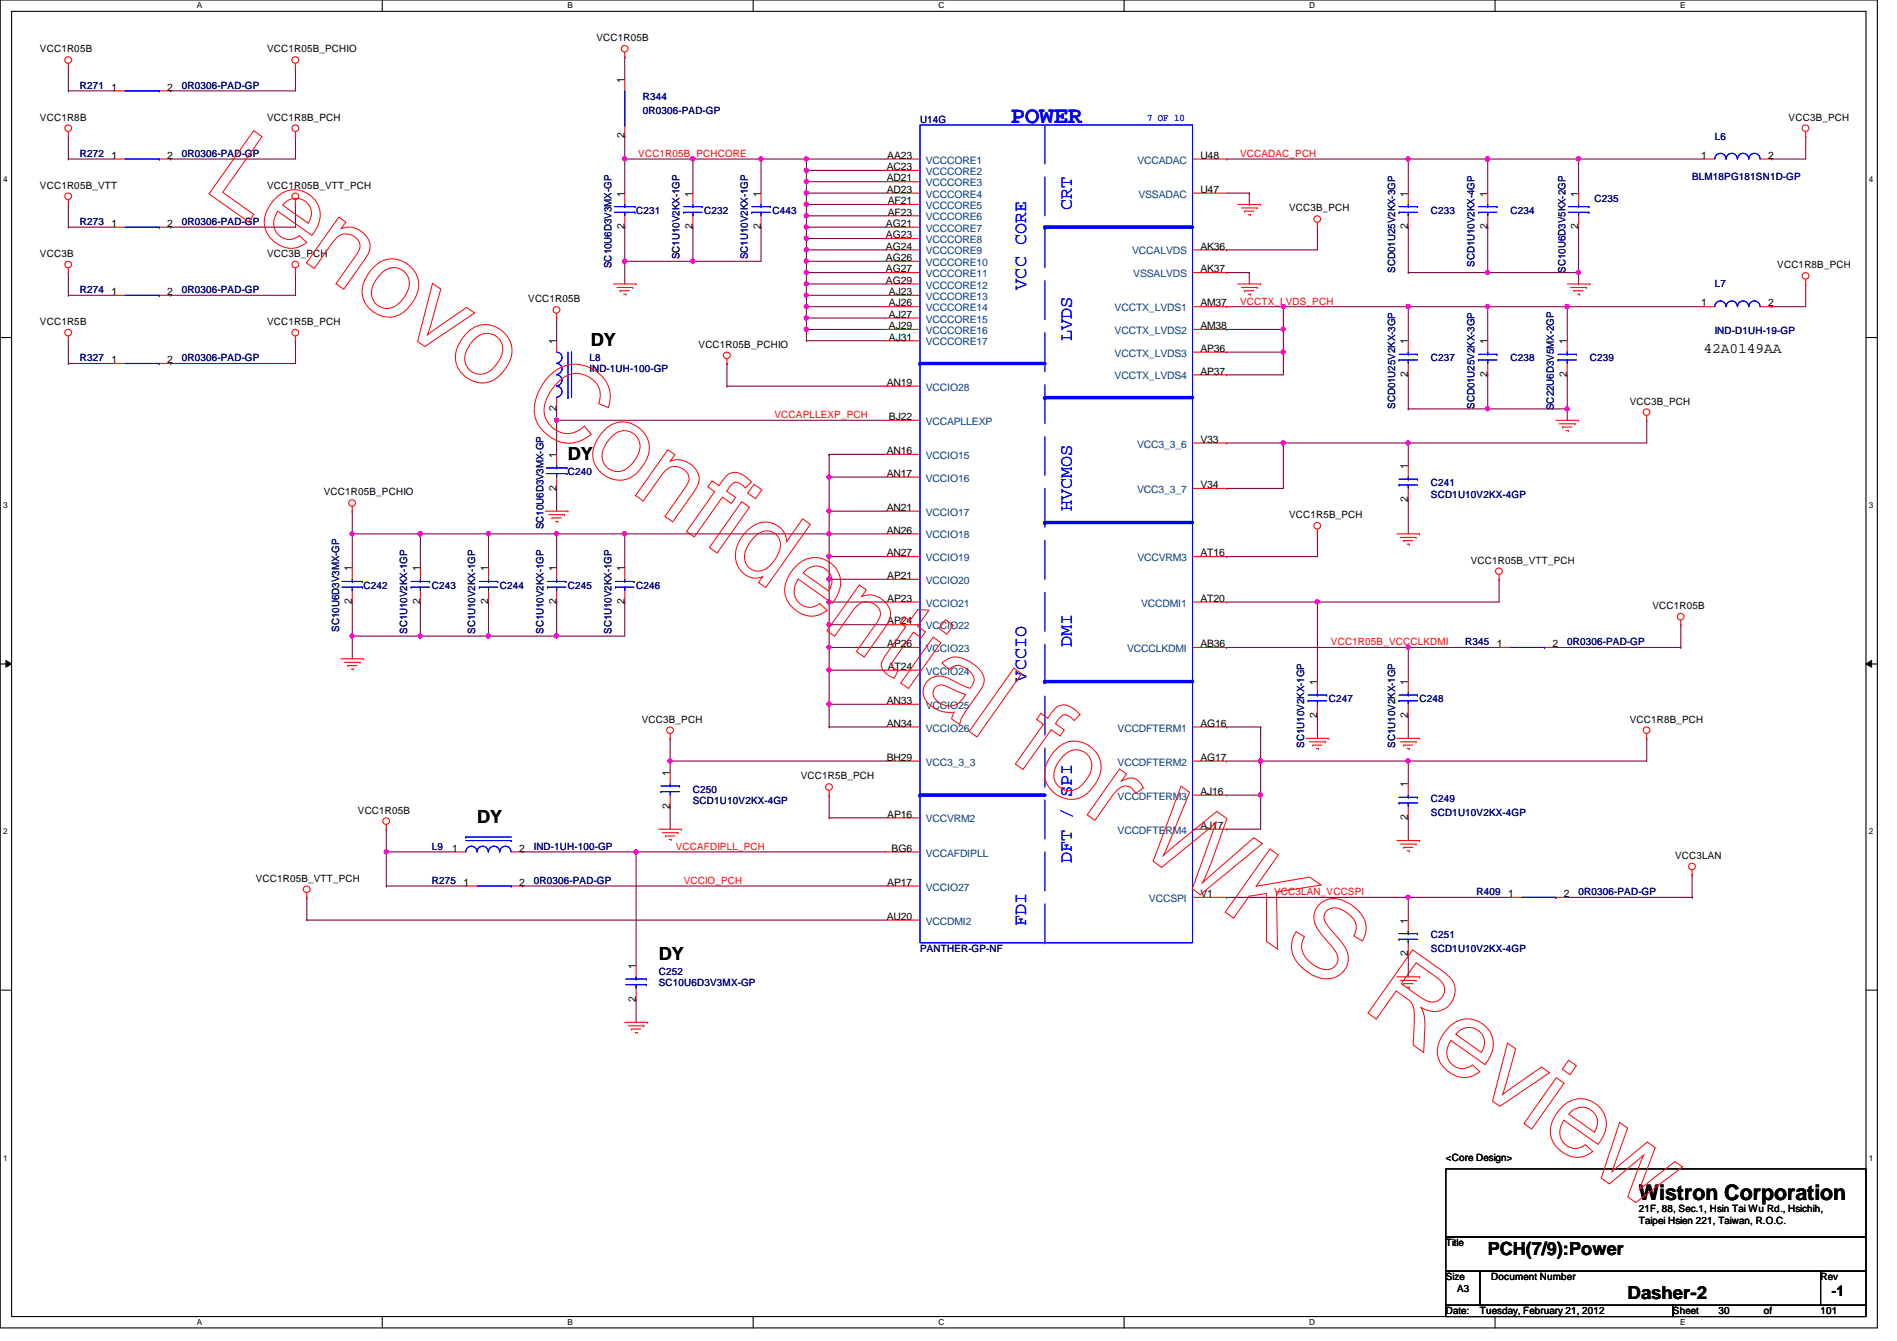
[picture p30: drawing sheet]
<svg xmlns="http://www.w3.org/2000/svg" width="297mm" height="210mm" viewBox="0 0 297 210" stroke-linecap="round" stroke-linejoin="round" font-family="sans-serif">
<defs><g id="words">
<text font-size="3.7" fill="#00f" x="158.3" y="19.2">POWER</text>
<text font-size="3.3" x="256.6" y="187.9">Wistron Corporation</text>
<g font-size="2.8" fill="#00f">
<text x="167.8" y="32.9" transform="rotate(-90 167.8 32.9)">CRT</text>
<text x="160.7" y="45.3" transform="rotate(-90 160.7 45.3)">VCC CORE</text>
<text x="167.8" y="53.3" transform="rotate(-90 167.8 53.3)">LVDS</text>
<text x="167.8" y="80" transform="rotate(-90 167.8 80)">HVCMOS</text>
<text x="167.8" y="101.3" transform="rotate(-90 167.8 101.3)">DMI</text>
<text x="160.7" y="106.7" transform="rotate(-90 160.7 106.7)">VCCIO</text>
<text x="167.8" y="135.1" transform="rotate(-90 167.8 135.1)">DFT / SPI</text>
<text x="160.7" y="144.9" transform="rotate(-90 160.7 144.9)">FDI</text>
</g>
<g font-size="2.8">
<text x="92.5" y="54.2">DY</text>
<text x="88.9" y="72">DY</text>
<text x="74.7" y="128.9">DY</text>
<text x="103.2" y="150.2">DY</text>
<text x="233" y="196.4">PCH(7/9):Power</text>
<text x="254.8" y="203.4">Dasher-2</text>
</g>
<g font-size="2.3">
<text x="266.7" y="55.2">42A0149AA</text>
<text x="286.8" y="202.9">-1</text>
</g>
<g font-size="1.6">
<text x="6.3" y="8.2">VCC1R05B</text>
<text x="41.8" y="8.2">VCC1R05B_PCHIO</text>
<text x="93.4" y="6.4">VCC1R05B</text>
<text x="17.5" y="14.2">1</text>
<text x="26.2" y="14.2">2</text>
<text x="97.8" y="13" transform="rotate(-90 97.8 13)">1</text>
<text x="6.3" y="18.9">VCC1R8B</text>
<text x="41.8" y="18.9">VCC1R8B_PCH</text>
<text x="97.8" y="21.7" transform="rotate(-90 97.8 21.7)">2</text>
<text x="280.1" y="18.9">VCC3B_PCH</text>
<text x="6.3" y="29.5">VCC1R05B_VTT</text>
<text x="17.5" y="24.8">1</text>
<text x="26.2" y="24.8">2</text>
<text x="41.8" y="29.5">VCC1R05B_VTT_PCH</text>
<text x="138.9" y="26.6">AC23</text>
<text x="138.9" y="28.4">AD21</text>
<text x="138.9" y="24.8">AA23</text>
<text x="188" y="24.8">U48</text>
<text x="266.4" y="24.8">1</text>
<text x="276.9" y="24.8">2</text>
<text x="17.5" y="35.5">1</text>
<text x="26.2" y="35.5">2</text>
<text x="97.8" y="35.9" transform="rotate(-90 97.8 35.9)">2</text>
<text x="97.8" y="30.8" transform="rotate(-90 97.8 30.8)">1</text>
<text x="108.5" y="35.9" transform="rotate(-90 108.5 35.9)">2</text>
<text x="108.5" y="30.8" transform="rotate(-90 108.5 30.8)">1</text>
<text x="119.1" y="35.9" transform="rotate(-90 119.1 35.9)">2</text>
<text x="119.1" y="30.8" transform="rotate(-90 119.1 30.8)">1</text>
<text x="138.7" y="35.5">AG21</text>
<text x="138.9" y="30.2">AD23</text>
<text x="139" y="32">AF21</text>
<text x="139" y="33.7">AF23</text>
<text x="188" y="30.2">U47</text>
<text x="201.8" y="33.1">VCC3B_PCH</text>
<text x="220.5" y="35.9" transform="rotate(-90 220.5 35.9)">2</text>
<text x="220.5" y="30.8" transform="rotate(-90 220.5 30.8)">1</text>
<text x="232.9" y="35.9" transform="rotate(-90 232.9 35.9)">2</text>
<text x="232.9" y="30.8" transform="rotate(-90 232.9 30.8)">1</text>
<text x="247.1" y="35.9" transform="rotate(-90 247.1 35.9)">2</text>
<text x="247.1" y="30.8" transform="rotate(-90 247.1 30.8)">1</text>
<text x="6.3" y="40.2">VCC3B</text>
<text x="41.8" y="40.2">VCC3B_PCH</text>
<text x="138.7" y="37.3">AG23</text>
<text x="138.7" y="39.1">AG24</text>
<text x="138.7" y="40.9">AG26</text>
<text x="188" y="39.1">AK36</text>
<text x="278.3" y="42">VCC1R8B_PCH</text>
<text x="17.5" y="46.2">1</text>
<text x="26.2" y="46.2">2</text>
<text x="82.7" y="47.3">VCC1R05B</text>
<text x="138.7" y="42.6">AG27</text>
<text x="138.7" y="44.4">AG29</text>
<text x="139.2" y="46.2">AJ23</text>
<text x="139.2" y="48">AJ26</text>
<text x="188" y="48">AM37</text>
<text x="188" y="42.6">AK37</text>
<text x="266.4" y="48">1</text>
<text x="276.9" y="48">2</text>
<text x="6.3" y="50.9">VCC1R5B</text>
<text x="41.8" y="50.9">VCC1R5B_PCH</text>
<text x="87.1" y="53.9" transform="rotate(-90 87.1 53.9)">1</text>
<text x="139.2" y="49.7">AJ27</text>
<text x="139.2" y="51.5">AJ29</text>
<text x="139.2" y="53.3">AJ31</text>
<text x="188" y="51.5">AM38</text>
<text x="220.5" y="53.9" transform="rotate(-90 220.5 53.9)">1</text>
<text x="232.9" y="53.9" transform="rotate(-90 232.9 53.9)">1</text>
<text x="245.4" y="53.9" transform="rotate(-90 245.4 53.9)">1</text>
<text x="17.5" y="56.9">1</text>
<text x="26.2" y="56.9">2</text>
<text x="109.4" y="54.4">VCC1R05B_PCHIO</text>
<text x="188" y="58.6">AP37</text>
<text x="188" y="55.1">AP36</text>
<text x="220.5" y="59" transform="rotate(-90 220.5 59)">2</text>
<text x="232.9" y="59" transform="rotate(-90 232.9 59)">2</text>
<text x="245.4" y="59" transform="rotate(-90 245.4 59)">2</text>
<text x="87.1" y="64.3" transform="rotate(-90 87.1 64.3)">2</text>
<text x="138.9" y="60.4">AN19</text>
<text x="139.2" y="65.7">BJ22</text>
<text x="255.2" y="63.3">VCC3B_PCH</text>
<text x="87.1" y="71.7" transform="rotate(-90 87.1 71.7)">1</text>
<text x="138.9" y="71.1">AN16</text>
<text x="188" y="69.3">V33</text>
<text x="50.7" y="77.6">VCC1R05B_PCHIO</text>
<text x="87.1" y="76.8" transform="rotate(-90 87.1 76.8)">2</text>
<text x="138.9" y="74.6">AN17</text>
<text x="188" y="76.4">V34</text>
<text x="220.5" y="73.4" transform="rotate(-90 220.5 73.4)">1</text>
<text x="138.9" y="80">AN21</text>
<text x="138.9" y="83.5">AN26</text>
<text x="201.8" y="81.1">VCC1R5B_PCH</text>
<text x="220.5" y="78.6" transform="rotate(-90 220.5 78.6)">2</text>
<text x="55.1" y="89.5" transform="rotate(-90 55.1 89.5)">1</text>
<text x="65.8" y="89.5" transform="rotate(-90 65.8 89.5)">1</text>
<text x="76.5" y="89.5" transform="rotate(-90 76.5 89.5)">1</text>
<text x="87.1" y="89.5" transform="rotate(-90 87.1 89.5)">1</text>
<text x="97.8" y="89.5" transform="rotate(-90 97.8 89.5)">1</text>
<text x="138.9" y="87.1">AN27</text>
<text x="188" y="87.1">AT16</text>
<text x="230.3" y="88.2">VCC1R05B_VTT_PCH</text>
<text x="55.1" y="94.6" transform="rotate(-90 55.1 94.6)">2</text>
<text x="65.8" y="94.6" transform="rotate(-90 65.8 94.6)">2</text>
<text x="76.5" y="94.6" transform="rotate(-90 76.5 94.6)">2</text>
<text x="87.1" y="94.6" transform="rotate(-90 87.1 94.6)">2</text>
<text x="97.8" y="94.6" transform="rotate(-90 97.8 94.6)">2</text>
<text x="138.9" y="90.6">AP21</text>
<text x="138.9" y="94.2">AP23</text>
<text x="188" y="94.2">AT20</text>
<text x="258.7" y="95.3">VCC1R05B</text>
<text x="138.9" y="101.3">AP26</text>
<text x="138.9" y="97.7">AP24</text>
<text x="188" y="101.3">AB36</text>
<text x="234.4" y="101.3">1</text>
<text x="243.1" y="101.3">2</text>
<text x="139" y="104.9">AT24</text>
<text x="206.2" y="107.2" transform="rotate(-90 206.2 107.2)">1</text>
<text x="220.5" y="107.2" transform="rotate(-90 220.5 107.2)">1</text>
<text x="100.5" y="113.1">VCC3B_PCH</text>
<text x="138.9" y="110.2">AN33</text>
<text x="138.9" y="113.7">AN34</text>
<text x="188" y="113.7">AG16</text>
<text x="206.2" y="112.4" transform="rotate(-90 206.2 112.4)">2</text>
<text x="220.5" y="112.4" transform="rotate(-90 220.5 112.4)">2</text>
<text x="255.2" y="113.1">VCC1R8B_PCH</text>
<text x="138.9" y="119.1">BH29</text>
<text x="188" y="119.1">AG17</text>
<text x="104.9" y="121.5" transform="rotate(-90 104.9 121.5)">1</text>
<text x="125.4" y="122">VCC1R5B_PCH</text>
<text x="188" y="124.4">AJ16</text>
<text x="220.5" y="123.2" transform="rotate(-90 220.5 123.2)">1</text>
<text x="56" y="127.3">VCC1R05B</text>
<text x="104.9" y="126.6" transform="rotate(-90 104.9 126.6)">2</text>
<text x="138.9" y="128">AP16</text>
<text x="188" y="129.8">AJ17</text>
<text x="220.5" y="128.4" transform="rotate(-90 220.5 128.4)">2</text>
<text x="70.8" y="133.3">1</text>
<text x="81.3" y="133.3">2</text>
<text x="139.6" y="133.3">BG6</text>
<text x="262.3" y="134.5">VCC3LAN</text>
<text x="40" y="138">VCC1R05B_VTT_PCH</text>
<text x="72.6" y="138.6">1</text>
<text x="81.3" y="138.6">2</text>
<text x="138.9" y="144">AU20</text>
<text x="138.9" y="138.6">AP17</text>
<text x="188" y="140.4">V1</text>
<text x="236.2" y="140.4">1</text>
<text x="244.9" y="140.4">2</text>
<text x="220.5" y="149.7" transform="rotate(-90 220.5 149.7)">2</text>
<text x="220.5" y="144.6" transform="rotate(-90 220.5 144.6)">1</text>
<text x="99.6" y="151.7" transform="rotate(-90 99.6 151.7)">1</text>
<text x="99.6" y="156.8" transform="rotate(-90 99.6 156.8)">2</text>
<text x="226.4" y="181.7">&lt;Core Design&gt;</text>
<text x="256.6" y="189.7">21F, 88, Sec.1, Hsin Tai Wu Rd., Hsichih,</text>
<text x="256.6" y="191.6">Taipei Hsien 221, Taiwan, R.O.C.</text>
<text x="226.4" y="195.1">Title</text>
<text x="226.4" y="200.4">Size</text>
<text x="228.2" y="202.2">A3</text>
<text x="233.5" y="200.4">Document Number</text>
<text x="285.1" y="200.4">Rev</text>
<text x="226.4" y="205.7">Date:</text>
<text x="231.7" y="205.7">Tuesday, February 21, 2012</text>
<text x="262" y="205.7">Sheet</text>
<text x="269.1" y="205.7">30</text>
<text x="276.2" y="205.7">of</text>
<text x="285.1" y="205.7">101</text>
</g>
<g font-size="1.6" fill="#000080">
<text x="12.5" y="13.9">R271</text>
<text x="28.5" y="13.9">0R0306-PAD-GP</text>
<text x="100.7" y="15.7">R344</text>
<text x="100.7" y="17.8">0R0306-PAD-GP</text>
<text x="144.1" y="19.2">U14G</text>
<text x="268.5" y="21.9">L6</text>
<text x="12.5" y="24.6">R272</text>
<text x="28.5" y="24.6">0R0306-PAD-GP</text>
<text x="265" y="28.1">BLM18PG181SN1D-GP</text>
<text x="12.5" y="35.2">R273</text>
<text x="28.5" y="35.2">0R0306-PAD-GP</text>
<text x="99.6" y="33.4">C231</text>
<text x="110.3" y="33.4">C232</text>
<text x="120.9" y="33.4">C443</text>
<text x="224.1" y="33.4">C233</text>
<text x="236.5" y="33.4">C234</text>
<text x="249.7" y="31.7">C235</text>
<text x="95.8" y="42" transform="rotate(-90 95.8 42)">SC10U6D3V3MX-GP</text>
<text x="106.4" y="40.6" transform="rotate(-90 106.4 40.6)">SC1U10V2KX-1GP</text>
<text x="117.1" y="40.6" transform="rotate(-90 117.1 40.6)">SC1U10V2KX-1GP</text>
<text x="230.9" y="41.8" transform="rotate(-90 230.9 41.8)">SCD1U10V2KX-4GP</text>
<text x="12.5" y="45.9">R274</text>
<text x="28.5" y="45.9">0R0306-PAD-GP</text>
<text x="218.4" y="42.7" transform="rotate(-90 218.4 42.7)">SCD01U25V2KX-3GP</text>
<text x="245.1" y="42.7" transform="rotate(-90 245.1 42.7)">SC10U6D3V5KX-2GP</text>
<text x="268.5" y="45">L7</text>
<text x="268.5" y="52.3">IND-D1UH-19-GP</text>
<text x="12.5" y="56.6">R327</text>
<text x="28.5" y="56.6">0R0306-PAD-GP</text>
<text x="92.3" y="56.6">L8</text>
<text x="92.3" y="58.2">IND-1UH-100-GP</text>
<text x="224.1" y="56.6">C237</text>
<text x="236.5" y="56.6">C238</text>
<text x="249" y="56.6">C239</text>
<text x="218.4" y="64" transform="rotate(-90 218.4 64)">SCD01U25V2KX-3GP</text>
<text x="230.9" y="64" transform="rotate(-90 230.9 64)">SCD01U25V2KX-3GP</text>
<text x="243.3" y="64.2" transform="rotate(-90 243.3 64.2)">SC22U6D3V5MX-2GP</text>
<text x="88.9" y="74.3">C240</text>
<text x="224.1" y="76.1">C241</text>
<text x="224.1" y="77.9">SCD1U10V2KX-4GP</text>
<text x="85.1" y="82.8" transform="rotate(-90 85.1 82.8)">SC10U6D3V3MX-GP</text>
<text x="56.9" y="92.1">C242</text>
<text x="67.6" y="92.1">C243</text>
<text x="78.3" y="92.1">C244</text>
<text x="88.9" y="92.1">C245</text>
<text x="99.6" y="92.1">C246</text>
<text x="53.1" y="98.8" transform="rotate(-90 53.1 98.8)">SC10U6D3V3MX-GP</text>
<text x="63.8" y="99.2" transform="rotate(-90 63.8 99.2)">SC1U10V2KX-1GP</text>
<text x="74.4" y="99.2" transform="rotate(-90 74.4 99.2)">SC1U10V2KX-1GP</text>
<text x="85.1" y="99.2" transform="rotate(-90 85.1 99.2)">SC1U10V2KX-1GP</text>
<text x="95.8" y="99.2" transform="rotate(-90 95.8 99.2)">SC1U10V2KX-1GP</text>
<text x="229.4" y="101">R345</text>
<text x="245.4" y="101">0R0306-PAD-GP</text>
<text x="208.1" y="109.9">C247</text>
<text x="222.3" y="109.9">C248</text>
<text x="204.2" y="117" transform="rotate(-90 204.2 117)">SC1U10V2KX-1GP</text>
<text x="218.4" y="117" transform="rotate(-90 218.4 117)">SC1U10V2KX-1GP</text>
<text x="108.5" y="124.1">C250</text>
<text x="108.5" y="125.9">SCD1U10V2KX-4GP</text>
<text x="224.1" y="125.6">C249</text>
<text x="224.1" y="127.7">SCD1U10V2KX-4GP</text>
<text x="67.6" y="133">L9</text>
<text x="83.6" y="133">IND-1UH-100-GP</text>
<text x="67.6" y="138.3">R275</text>
<text x="83.6" y="138.3">0R0306-PAD-GP</text>
<text x="231.2" y="140.1">R409</text>
<text x="247.2" y="140.1">0R0306-PAD-GP</text>
<text x="144.1" y="149">PANTHER-GP-NF</text>
<text x="224.1" y="146.9">C251</text>
<text x="224.1" y="149">SCD1U10V2KX-4GP</text>
<text x="103.2" y="152.6">C252</text>
<text x="103.2" y="154.3">SC10U6D3V3MX-GP</text>
</g>
<text font-size="1.6" fill="#00f" x="179.6" y="19">7 OF 10</text>
<g font-size="1.6" fill="#f00">
<text x="99.9" y="24.6">VCC1R05B_PCHCORE</text>
<text x="194.2" y="24.6">VCCADAC_PCH</text>
<text x="194.2" y="47.7">VCCTX_LVDS_PCH</text>
<text x="121.3" y="65.4">VCCAPLLEXP_PCH</text>
<text x="208.4" y="101">VCC1R05B_VCCCLKDMI</text>
<text x="105.8" y="133">VCCAFDIPLL_PCH</text>
<text x="107.1" y="138.3">VCCIO_PCH</text>
<text x="199.5" y="140.1">VCC3LAN_VCCSPI</text>
</g>
<g font-size="1.6" fill="#004080">
<text x="144.9" y="25.6">VCCCORE1</text>
<text x="144.9" y="27.4">VCCCORE2</text>
<text x="144.9" y="29.2">VCCCORE3</text>
<text x="178.1" y="25.6">VCCADAC</text>
<text x="144.9" y="30.9">VCCCORE4</text>
<text x="144.9" y="32.7">VCCCORE5</text>
<text x="144.9" y="34.5">VCCCORE6</text>
<text x="178.3" y="30.9">VSSADAC</text>
<text x="144.9" y="36.3">VCCCORE7</text>
<text x="144.9" y="38.1">VCCCORE8</text>
<text x="144.9" y="39.8">VCCCORE9</text>
<text x="144.9" y="41.6">VCCCORE10</text>
<text x="177.3" y="39.8">VCCALVDS</text>
<text x="144.9" y="43.4">VCCCORE11</text>
<text x="144.9" y="45.2">VCCCORE12</text>
<text x="144.9" y="46.9">VCCCORE13</text>
<text x="177.5" y="43.4">VSSALVDS</text>
<text x="144.9" y="48.7">VCCCORE14</text>
<text x="144.9" y="50.5">VCCCORE15</text>
<text x="144.9" y="52.3">VCCCORE16</text>
<text x="174.5" y="48.7">VCCTX_LVDS1</text>
<text x="174.5" y="52.3">VCCTX_LVDS2</text>
<text x="144.9" y="54.1">VCCCORE17</text>
<text x="174.5" y="59.4">VCCTX_LVDS4</text>
<text x="174.5" y="55.8">VCCTX_LVDS3</text>
<text x="144.9" y="61.2">VCCIO28</text>
<text x="144.9" y="71.8">VCCIO15</text>
<text x="144.9" y="66.5">VCCAPLLEXP</text>
<text x="178.1" y="70.1">VCC3_3_6</text>
<text x="144.9" y="75.4">VCCIO16</text>
<text x="178.1" y="77.2">VCC3_3_7</text>
<text x="144.9" y="80.7">VCCIO17</text>
<text x="144.9" y="84.3">VCCIO18</text>
<text x="144.9" y="87.8">VCCIO19</text>
<text x="178.1" y="87.8">VCCVRM3</text>
<text x="144.9" y="91.4">VCCIO20</text>
<text x="144.9" y="95">VCCIO21</text>
<text x="178.7" y="95">VCCDMI1</text>
<text x="144.9" y="98.5">VCCIO22</text>
<text x="144.9" y="102.1">VCCIO23</text>
<text x="144.9" y="105.6">VCCIO24</text>
<text x="176.5" y="102.1">VCCCLKDMI</text>
<text x="144.9" y="111">VCCIO25</text>
<text x="144.9" y="119.8">VCC3_3_3</text>
<text x="144.9" y="114.5">VCCIO26</text>
<text x="175" y="119.8">VCCDFTERM2</text>
<text x="175" y="114.5">VCCDFTERM1</text>
<text x="175" y="125.2">VCCDFTERM3</text>
<text x="144.9" y="128.7">VCCVRM2</text>
<text x="175" y="130.5">VCCDFTERM4</text>
<text x="144.9" y="134.1">VCCAFDIPLL</text>
<text x="144.9" y="139.4">VCCIO27</text>
<text x="179.9" y="141.2">VCCSPI</text>
<text x="144.9" y="144.7">VCCDMI2</text>
</g>
<g font-size="1.3">
<text x="30.8" y="1.3">A</text>
<text x="88.9" y="1.3">B</text>
<text x="146.9" y="1.3">C</text>
<text x="205" y="1.3">D</text>
<text x="263.1" y="1.3">E</text>
<text x=".5" y="28.4">4</text>
<text x="292.6" y="28.4">4</text>
<text x=".5" y="79.5">3</text>
<text x="292.6" y="79.5">3</text>
<text x=".5" y="130.6">2</text>
<text x="292.6" y="130.6">2</text>
<text x=".5" y="181.7">1</text>
<text x="292.6" y="181.7">1</text>
<text x="30.8" y="207.4">A</text>
<text x="88.9" y="207.4">B</text>
<text x="146.9" y="207.4">C</text>
<text x="205" y="207.4">D</text>
<text x="263.1" y="207.4">E</text>
</g>
</g></defs>
<path d="M0 0h294v207.9h-294zM1.8 1.8h290.4v204.3h-290.4z" fill="none" stroke="#000" stroke-width=".17"/>
<g fill="#fff">
<path d="M30.8 .2h.8v1.4h-.8z"/>
<path d="M30.8 206.2h.8v1.4h-.8z"/>
</g>
<path d="M59.9 0v1.8M59.9 206.1v1.8" fill="none" stroke="#000" stroke-width=".17"/>
<g fill="#fff">
<path d="M88.9 .2h.8v1.4h-.8z"/>
<path d="M88.9 206.2h.8v1.4h-.8z"/>
</g>
<path d="M117.9 0v1.8M117.9 206.1v1.8" fill="none" stroke="#000" stroke-width=".17"/>
<g fill="#fff">
<path d="M146.9 .2h.9v1.4h-.9z"/>
<path d="M146.9 206.2h.9v1.4h-.9z"/>
</g>
<path d="M176 0v1.8M176 206.1v1.8" fill="none" stroke="#000" stroke-width=".17"/>
<g fill="#fff">
<path d="M205 .2h.9v1.4h-.9z"/>
<path d="M205 206.2h.9v1.4h-.9z"/>
</g>
<path d="M234.1 0v1.8M234.1 206.1v1.8" fill="none" stroke="#000" stroke-width=".17"/>
<g fill="#fff">
<path d="M263.1 .2h.8v1.4h-.8z"/>
<path d="M263.1 206.2h.8v1.4h-.8z"/>
<path d="M.5 27.3h.7v1.4h-.7z"/>
<path d="M292.6 27.3h.7v1.4h-.7z"/>
<path d="M.5 78.4h.7v1.4h-.7z"/>
<path d="M292.6 78.4h.7v1.4h-.7z"/>
</g>
<path d="M0 52.8h1.8M292.2 52.8h1.8" fill="none" stroke="#000" stroke-width=".17"/>
<g fill="#fff">
<path d="M.5 129.5h.7v1.4h-.7z"/>
<path d="M292.6 129.5h.7v1.4h-.7z"/>
</g>
<path d="M0 103.9h1.8M292.2 103.9h1.8" fill="none" stroke="#000" stroke-width=".17"/>
<path d="M.9 103.4l.9 .5-.9 .5zM292.2 103.9l.9-.5v1z" fill="#000"/>
<path d="M.9 103.4l.9 .5-.9 .5zM292.2 103.9l.9-.5v1z" fill="none" stroke="#000" stroke-width=".16"/>
<g fill="#fff">
<path d="M.5 180.5h.7v1.4h-.7z"/>
<path d="M292.6 180.5h.7v1.4h-.7z"/>
</g>
<path d="M0 155h1.8M292.2 155h1.8" fill="none" stroke="#000" stroke-width=".17"/>
<path d="M220.5 35.6h.1M220.5 24.9h.1M220.5 24.9v5.3M220.5 35.6v7.1M233 24.9h.1M233 24.9h14.2" fill="none" stroke="#800040" stroke-width=".17"/>
<circle cx="232.9" cy="24.9" r=".32" fill="#f0f"/>
<circle cx="232.9" cy="24.9" r=".32" fill="none" stroke="#f0f" stroke-width=".17"/>
<path d="M10.7 21.3h.1M10.7 21.3v3.6M233 24.9h.1M233 24.9v5.3M129.8 110.2h.1M129.8 110.2h8.9M197.4 113.8h.1M197.4 113.8v5.3M81.8 138.7h.1M81.8 138.7h56.9M192.1 129.8h.1M192.1 129.8h5.3" fill="none" stroke="#800040" stroke-width=".17"/>
<circle cx="129.8" cy="110.2" r=".32" fill="#f0f"/>
<circle cx="129.8" cy="110.2" r=".32" fill="none" stroke="#f0f" stroke-width=".17"/>
<path d="M220.5 119.1h.1M220.5 119.1v3.6M220.5 128h.1M220.5 128v3.6" fill="none" stroke="#800040" stroke-width=".17"/>
<circle cx="220.5" cy="119.1" r=".32" fill="#f0f"/>
<circle cx="220.5" cy="119.1" r=".32" fill="none" stroke="#f0f" stroke-width=".17"/>
<path d="M197.4 119.1h.1M197.4 119.1h23.1" fill="none" stroke="#800040" stroke-width=".17"/>
<circle cx="197.4" cy="119.1" r=".32" fill="#f0f"/>
<circle cx="197.4" cy="119.1" r=".32" fill="none" stroke="#f0f" stroke-width=".17"/>
<path d="M247.2 35.6h.1M247.2 35.6v7.1M129.8 104.9h.1M129.8 104.9v5.3M257.8 115.6h.1M257.8 115.6v3.5" fill="none" stroke="#800040" stroke-width=".17"/>
<circle cx="247.2" cy="42.6" r=".32" fill="#f0f"/>
<circle cx="247.2" cy="42.6" r=".32" fill="none" stroke="#f0f" stroke-width=".17"/>
<path d="M129.8 94.2h.1M129.8 94.2h8.9" fill="none" stroke="#800040" stroke-width=".17"/>
<circle cx="129.8" cy="94.2" r=".32" fill="#f0f"/>
<circle cx="129.8" cy="94.2" r=".32" fill="none" stroke="#f0f" stroke-width=".17"/>
<path d="M129.8 90.7h.1M129.8 80h.1M129.8 90.7v3.5M129.8 80h8.9" fill="none" stroke="#800040" stroke-width=".17"/>
<circle cx="129.8" cy="80" r=".32" fill="#f0f"/>
<circle cx="129.8" cy="80" r=".32" fill="none" stroke="#f0f" stroke-width=".17"/>
<path d="M55.2 80h.1M55.2 83.6h.1M55.2 80v3.6M55.2 83.6h10.6M65.8 94.2h.1M65.8 94.2v5.4M76.5 94.2h.1M76.5 94.2v5.4M129.8 80h.1M129.8 80v3.6" fill="none" stroke="#800040" stroke-width=".17"/>
<circle cx="65.8" cy="83.5" r=".32" fill="#f0f"/>
<circle cx="65.8" cy="83.5" r=".32" fill="none" stroke="#f0f" stroke-width=".17"/>
<circle cx="55.1" cy="83.5" r=".32" fill="#f0f"/>
<circle cx="55.1" cy="83.5" r=".32" fill="none" stroke="#f0f" stroke-width=".17"/>
<path d="M76.5 83.6h.1M76.5 83.6v5.3M87.2 83.6h.1M87.2 83.6v5.3M87.2 83.6h10.6M97.8 83.6h.1M97.8 83.6v5.3" fill="none" stroke="#800040" stroke-width=".17"/>
<circle cx="87.1" cy="83.5" r=".32" fill="#f0f"/>
<circle cx="87.1" cy="83.5" r=".32" fill="none" stroke="#f0f" stroke-width=".17"/>
<path d="M65.8 83.6h.1M65.8 83.6v5.3M65.8 83.6h10.7" fill="none" stroke="#800040" stroke-width=".17"/>
<circle cx="65.8" cy="83.5" r=".32" fill="#f0f"/>
<circle cx="65.8" cy="83.5" r=".32" fill="none" stroke="#f0f" stroke-width=".17"/>
<path d="M55.2 99.6h.1M55.2 99.6v3.5M87.2 94.2h.1M87.2 99.6h.1M87.2 94.2v5.4M97.8 94.2h.1M97.8 94.2v5.4h-10.6" fill="none" stroke="#800040" stroke-width=".17"/>
<circle cx="87.1" cy="99.5" r=".32" fill="#f0f"/>
<circle cx="87.1" cy="99.5" r=".32" fill="none" stroke="#f0f" stroke-width=".17"/>
<path d="M55.2 83.6h.1M55.2 99.6h.1M55.2 83.6v5.3M55.2 99.6h10.6" fill="none" stroke="#800040" stroke-width=".17"/>
<circle cx="55.1" cy="99.5" r=".32" fill="#f0f"/>
<circle cx="55.1" cy="99.5" r=".32" fill="none" stroke="#f0f" stroke-width=".17"/>
<path d="M76.5 99.6h.1M76.5 99.6h10.7" fill="none" stroke="#800040" stroke-width=".17"/>
<circle cx="76.5" cy="99.5" r=".32" fill="#f0f"/>
<circle cx="76.5" cy="99.5" r=".32" fill="none" stroke="#f0f" stroke-width=".17"/>
<path d="M55.2 94.2h.1M55.2 94.2v5.4M65.8 99.6h.1M65.8 99.6h10.7" fill="none" stroke="#800040" stroke-width=".17"/>
<circle cx="65.8" cy="99.5" r=".32" fill="#f0f"/>
<circle cx="65.8" cy="99.5" r=".32" fill="none" stroke="#f0f" stroke-width=".17"/>
<path d="M76.5 83.6h.1M76.5 83.6h10.7" fill="none" stroke="#800040" stroke-width=".17"/>
<circle cx="76.5" cy="83.5" r=".32" fill="#f0f"/>
<circle cx="76.5" cy="83.5" r=".32" fill="none" stroke="#f0f" stroke-width=".17"/>
<path d="M126.3 46.2h.1M126.3 46.2h12.4M192.1 48h.1M192.1 48h8.9" fill="none" stroke="#800040" stroke-width=".17"/>
<circle cx="126.3" cy="46.2" r=".32" fill="#f0f"/>
<circle cx="126.3" cy="46.2" r=".32" fill="none" stroke="#f0f" stroke-width=".17"/>
<path d="M10.7 32h.1M10.7 35.6h.1M10.7 32v3.6M10.7 35.6h7.1M126.3 39.1h.1M126.3 39.1h12.4M104.9 126.2h.1M104.9 126.2v3.6" fill="none" stroke="#800040" stroke-width=".17"/>
<circle cx="126.3" cy="39.1" r=".32" fill="#f0f"/>
<circle cx="126.3" cy="39.1" r=".32" fill="none" stroke="#f0f" stroke-width=".17"/>
<path d="M126.3 32h.1M126.3 32h12.4" fill="none" stroke="#800040" stroke-width=".17"/>
<circle cx="126.3" cy="32" r=".32" fill="#f0f"/>
<circle cx="126.3" cy="32" r=".32" fill="none" stroke="#f0f" stroke-width=".17"/>
<g fill="none" stroke="#800040" stroke-width=".17">
<path d="M10.7 14.2h.1M10.7 10.7h.1M10.7 14.2h7.1M10.7 10.7v3.5M192.1 39.1h.1M192.1 24.9h.1M192.1 39.1h14.2M192.1 24.9h28.4M126.3 53.3h.1M126.3 51.6h.1M126.3 53.3h12.4M126.3 51.6v1.7"/>
<path d="M234.7 90.7h.1M234.7 90.7v3.5M192.1 119.1h.1M192.1 119.1h5.3M60.5 138.7h.1M60.5 133.3h.1M60.5 138.7h12.4M60.5 133.3v5.4M197.4 124.5h.1M197.4 124.5v5.3"/>
</g>
<circle cx="197.4" cy="124.4" r=".32" fill="#f0f"/>
<circle cx="197.4" cy="124.4" r=".32" fill="none" stroke="#f0f" stroke-width=".17"/>
<path d="M192.1 42.7h.1M192.1 42.7h3.5M195.6 42.7h.1M195.6 42.7v1.7M220.5 42.7h.1M220.5 42.7h12.5M192.1 76.5h.1M192.1 76.5h8.9M129.8 97.8h.1M129.8 97.8h8.9" fill="none" stroke="#800040" stroke-width=".17"/>
<circle cx="129.8" cy="97.8" r=".32" fill="#f0f"/>
<circle cx="129.8" cy="97.8" r=".32" fill="none" stroke="#f0f" stroke-width=".17"/>
<path d="M129.8 94.2h.1M129.8 83.6h.1M129.8 94.2v3.6M129.8 83.6h8.9M220.5 140.5h.1M220.5 140.5v3.5" fill="none" stroke="#800040" stroke-width=".17"/>
<circle cx="129.8" cy="83.5" r=".32" fill="#f0f"/>
<circle cx="129.8" cy="83.5" r=".32" fill="none" stroke="#f0f" stroke-width=".17"/>
<path d="M126.3 35.6h.1M126.3 26.7h.1M126.3 26.7v1.7M126.3 35.6v1.7M129.8 110.2h.1M129.8 110.2v3.6" fill="none" stroke="#800040" stroke-width=".17"/>
<circle cx="126.3" cy="26.6" r=".32" fill="#f0f"/>
<circle cx="126.3" cy="26.6" r=".32" fill="none" stroke="#f0f" stroke-width=".17"/>
<g fill="none" stroke="#800040" stroke-width=".17">
<path d="M119.2 24.9h.1M119.2 24.9h7.1M126.3 33.8h.1M126.3 30.2h.1M126.3 32h.1M126.3 30.2v5.4M126.3 42.7h.1M126.3 49.8h.1M126.3 44.4h.1M126.3 46.2h.1M126.3 42.7v5.3M126.3 49.8v1.8"/>
<path d="M197.4 119.1h.1M197.4 119.1v5.4"/>
</g>
<circle cx="197.4" cy="119.1" r=".32" fill="#f0f"/>
<circle cx="197.4" cy="119.1" r=".32" fill="none" stroke="#f0f" stroke-width=".17"/>
<path d="M126.3 39.1h.1M126.3 39.1v3.6M126.3 40.9h.1M201 51.6h.1M201 51.6v3.5M192.1 101.3h.1M192.1 101.3h28.4" fill="none" stroke="#800040" stroke-width=".17"/>
<circle cx="200.9" cy="51.5" r=".32" fill="#f0f"/>
<circle cx="200.9" cy="51.5" r=".32" fill="none" stroke="#f0f" stroke-width=".17"/>
<path d="M126.3 28.4h.1M126.3 28.4v1.8" fill="none" stroke="#800040" stroke-width=".17"/>
<circle cx="126.3" cy="28.4" r=".32" fill="#f0f"/>
<circle cx="126.3" cy="28.4" r=".32" fill="none" stroke="#f0f" stroke-width=".17"/>
<path d="M126.3 37.3h.1M126.3 37.3v1.8" fill="none" stroke="#800040" stroke-width=".17"/>
<circle cx="126.3" cy="37.3" r=".32" fill="#f0f"/>
<circle cx="126.3" cy="37.3" r=".32" fill="none" stroke="#f0f" stroke-width=".17"/>
<path d="M126.3 24.9h.1M126.3 24.9v1.8" fill="none" stroke="#800040" stroke-width=".17"/>
<circle cx="126.3" cy="24.9" r=".32" fill="#f0f"/>
<circle cx="126.3" cy="24.9" r=".32" fill="none" stroke="#f0f" stroke-width=".17"/>
<path d="M104.9 119.1h.1M104.9 119.1h33.8M220.5 119.1h.1M220.5 119.1h37.3" fill="none" stroke="#800040" stroke-width=".17"/>
<circle cx="104.9" cy="119.1" r=".32" fill="#f0f"/>
<circle cx="104.9" cy="119.1" r=".32" fill="none" stroke="#f0f" stroke-width=".17"/>
<path d="M126.3 48h.1M126.3 48h12.4M192.1 58.7h.1M192.1 58.7h8.9M201 48h.1M201 48v3.6M129.8 71.1h.1M129.8 71.1h8.9M104.9 115.6h.1M104.9 115.6v3.5" fill="none" stroke="#800040" stroke-width=".17"/>
<circle cx="126.3" cy="48" r=".32" fill="#f0f"/>
<circle cx="126.3" cy="48" r=".32" fill="none" stroke="#f0f" stroke-width=".17"/>
<path d="M126.3 40.9h.1M126.3 40.9h12.4" fill="none" stroke="#800040" stroke-width=".17"/>
<circle cx="126.3" cy="40.9" r=".32" fill="#f0f"/>
<circle cx="126.3" cy="40.9" r=".32" fill="none" stroke="#f0f" stroke-width=".17"/>
<path d="M26.7 35.6h.1M46.3 32h.1M46.3 32v3.6h-19.6M247.2 24.9h.1M247.2 24.9v5.3M247.2 24.9h19.5" fill="none" stroke="#800040" stroke-width=".17"/>
<circle cx="247.2" cy="24.9" r=".32" fill="#f0f"/>
<circle cx="247.2" cy="24.9" r=".32" fill="none" stroke="#f0f" stroke-width=".17"/>
<path d="M126.3 33.8h.1M126.3 33.8h12.4M104.9 119.1h.1M104.9 119.1v1.8" fill="none" stroke="#800040" stroke-width=".17"/>
<circle cx="126.3" cy="33.8" r=".32" fill="#f0f"/>
<circle cx="126.3" cy="33.8" r=".32" fill="none" stroke="#f0f" stroke-width=".17"/>
<g fill="none" stroke="#800040" stroke-width=".17">
<path d="M26.7 24.9h.1M46.3 21.3h.1M46.3 21.3v3.6h-19.6M126.3 26.7h.1M126.3 26.7h12.4M233 35.6h.1M233 35.6v7.1M113.8 56.9h.1M113.8 56.9v3.6M113.8 60.5h.1M113.8 60.5h24.9M192.1 124.5h.1"/>
<path d="M192.1 124.5h5.3M48 144h.1M48 144h90.7"/>
</g>
<circle cx="232.9" cy="42.6" r=".32" fill="#f0f"/>
<circle cx="232.9" cy="42.6" r=".32" fill="none" stroke="#f0f" stroke-width=".17"/>
<path d="M192.1 69.3h.1M192.1 69.3h8.9M201 69.3h.1M201 69.3v7.2M192.1 94.2h.1M192.1 94.2h14.2M129.8 101.3h.1M129.8 101.3h8.9" fill="none" stroke="#800040" stroke-width=".17"/>
<circle cx="129.8" cy="101.3" r=".32" fill="#f0f"/>
<circle cx="129.8" cy="101.3" r=".32" fill="none" stroke="#f0f" stroke-width=".17"/>
<g fill="none" stroke="#800040" stroke-width=".17">
<path d="M220.5 48h.1M220.5 58.7h.1M220.5 58.7v5.3M220.5 48h12.5M233 58.7h.1M233 48h.1M233 48v5.3M233 58.7v5.3M277.4 48h.1M282.7 44.4h.1M282.7 44.4v3.6h-5.3M129.8 97.8h.1"/>
<path d="M129.8 97.8v3.5M220.5 112h.1M220.5 112v3.6"/>
</g>
<circle cx="232.9" cy="48" r=".32" fill="#f0f"/>
<circle cx="232.9" cy="48" r=".32" fill="none" stroke="#f0f" stroke-width=".17"/>
<path d="M220.5 48h.1M220.5 48v5.3M233 48h.1M233 48h33.7M245.4 48h.1M245.4 48v5.3" fill="none" stroke="#800040" stroke-width=".17"/>
<circle cx="245.4" cy="48" r=".32" fill="#f0f"/>
<circle cx="245.4" cy="48" r=".32" fill="none" stroke="#f0f" stroke-width=".17"/>
<path d="M192.1 51.6h.1M192.1 51.6h8.9M201 55.1h.1M201 55.1v3.6" fill="none" stroke="#800040" stroke-width=".17"/>
<circle cx="200.9" cy="55.1" r=".32" fill="#f0f"/>
<circle cx="200.9" cy="55.1" r=".32" fill="none" stroke="#f0f" stroke-width=".17"/>
<path d="M129.8 87.1h.1M129.8 87.1h8.9" fill="none" stroke="#800040" stroke-width=".17"/>
<circle cx="129.8" cy="87.1" r=".32" fill="#f0f"/>
<circle cx="129.8" cy="87.1" r=".32" fill="none" stroke="#f0f" stroke-width=".17"/>
<path d="M126.3 49.8h.1M126.3 48h.1M126.3 49.8h12.4M126.3 48v1.8M129.8 71.1h.1M129.8 71.1v3.6M129.8 83.6h.1M129.8 83.6v3.5M129.8 113.8h.1M129.8 113.8h8.9" fill="none" stroke="#800040" stroke-width=".17"/>
<circle cx="126.3" cy="49.8" r=".32" fill="#f0f"/>
<circle cx="126.3" cy="49.8" r=".32" fill="none" stroke="#f0f" stroke-width=".17"/>
<path d="M126.3 42.7h.1M126.3 42.7h12.4" fill="none" stroke="#800040" stroke-width=".17"/>
<circle cx="126.3" cy="42.6" r=".32" fill="#f0f"/>
<circle cx="126.3" cy="42.6" r=".32" fill="none" stroke="#f0f" stroke-width=".17"/>
<path d="M126.3 35.6h.1M126.3 35.6h12.4" fill="none" stroke="#800040" stroke-width=".17"/>
<circle cx="126.3" cy="35.5" r=".32" fill="#f0f"/>
<circle cx="126.3" cy="35.5" r=".32" fill="none" stroke="#f0f" stroke-width=".17"/>
<path d="M97.8 24.9h.1M97.8 24.9v5.3M126.3 28.4h.1M126.3 28.4h12.4" fill="none" stroke="#800040" stroke-width=".17"/>
<circle cx="97.8" cy="24.9" r=".32" fill="#f0f"/>
<circle cx="97.8" cy="24.9" r=".32" fill="none" stroke="#f0f" stroke-width=".17"/>
<path d="M97.8 24.9h.1M97.8 24.9h10.7" fill="none" stroke="#800040" stroke-width=".17"/>
<circle cx="108.5" cy="24.9" r=".32" fill="#f0f"/>
<circle cx="108.5" cy="24.9" r=".32" fill="none" stroke="#f0f" stroke-width=".17"/>
<path d="M97.8 21.3h.1M97.8 21.3v3.6M108.5 24.9h.1M108.5 24.9v5.3M126.3 24.9h.1M126.3 24.9h12.4M97.8 40.9h.1M97.8 40.9v3.5" fill="none" stroke="#800040" stroke-width=".17"/>
<circle cx="97.8" cy="40.9" r=".32" fill="#f0f"/>
<circle cx="97.8" cy="40.9" r=".32" fill="none" stroke="#f0f" stroke-width=".17"/>
<g fill="none" stroke="#800040" stroke-width=".17">
<path d="M10.7 24.9h.1M10.7 24.9h7.1M97.8 35.6h.1M97.8 35.6v5.3M108.5 35.6h.1M108.5 35.6v5.3h-10.7M97.8 40.9h.1M201 69.3h.1M201 69.3h19.5M99.6 133.3h.1M99.6 133.3v17.8M129.8 124.5h.1"/>
<path d="M129.8 128h.1M129.8 124.5v3.5M129.8 128h8.9M99.6 156.5h.1M99.6 156.5v3.5"/>
</g>
<circle cx="220.5" cy="69.3" r=".32" fill="#f0f"/>
<circle cx="220.5" cy="69.3" r=".32" fill="none" stroke="#f0f" stroke-width=".17"/>
<circle cx="200.9" cy="69.3" r=".32" fill="#f0f"/>
<circle cx="200.9" cy="69.3" r=".32" fill="none" stroke="#f0f" stroke-width=".17"/>
<path d="M257.8 65.8h.1M257.8 65.8v3.5M206.3 94.2h.1M206.3 94.2h28.4M192.1 113.8h.1M192.1 113.8h5.3" fill="none" stroke="#800040" stroke-width=".17"/>
<circle cx="206.3" cy="94.2" r=".32" fill="#f0f"/>
<circle cx="206.3" cy="94.2" r=".32" fill="none" stroke="#f0f" stroke-width=".17"/>
<path d="M192.1 87.1h.1M206.3 94.2h.1M206.3 83.6h.1M206.3 83.6v3.5h-14.2M206.3 94.2v12.5M129.8 104.9h.1M129.8 104.9h8.9M206.3 112h.1M206.3 112v3.6" fill="none" stroke="#800040" stroke-width=".17"/>
<circle cx="129.8" cy="104.9" r=".32" fill="#f0f"/>
<circle cx="129.8" cy="104.9" r=".32" fill="none" stroke="#f0f" stroke-width=".17"/>
<path d="M129.8 101.3h.1M129.8 101.3v3.6M220.5 101.3h.1M220.5 101.3h14.2" fill="none" stroke="#800040" stroke-width=".17"/>
<circle cx="220.5" cy="101.3" r=".32" fill="#f0f"/>
<circle cx="220.5" cy="101.3" r=".32" fill="none" stroke="#f0f" stroke-width=".17"/>
<path d="M192.1 55.1h.1M192.1 55.1h8.9M233 42.7h.1M233 42.7h14.2M220.5 78.2h.1M220.5 69.3h.1M220.5 69.3v3.6M220.5 78.2v5.4M129.8 90.7h.1M129.8 90.7h8.9M220.5 101.3h.1M220.5 101.3v5.4" fill="none" stroke="#800040" stroke-width=".17"/>
<circle cx="129.8" cy="90.7" r=".32" fill="#f0f"/>
<circle cx="129.8" cy="90.7" r=".32" fill="none" stroke="#f0f" stroke-width=".17"/>
<path d="M129.8 87.1h.1M129.8 87.1v3.6M192.1 140.5h.1M192.1 140.5h28.4M220.5 149.4h.1M220.5 149.4v3.5" fill="none" stroke="#800040" stroke-width=".17"/>
<circle cx="220.5" cy="140.4" r=".32" fill="#f0f"/>
<circle cx="220.5" cy="140.4" r=".32" fill="none" stroke="#f0f" stroke-width=".17"/>
<path d="M129.8 74.7h.1M129.8 74.7h8.9" fill="none" stroke="#800040" stroke-width=".17"/>
<circle cx="129.8" cy="74.6" r=".32" fill="#f0f"/>
<circle cx="129.8" cy="74.6" r=".32" fill="none" stroke="#f0f" stroke-width=".17"/>
<path d="M126.3 51.6h.1M126.3 51.6h12.4M129.8 74.7h.1M129.8 74.7v5.3M220.5 140.5h.1M220.5 140.5h16" fill="none" stroke="#800040" stroke-width=".17"/>
<circle cx="126.3" cy="51.5" r=".32" fill="#f0f"/>
<circle cx="126.3" cy="51.5" r=".32" fill="none" stroke="#f0f" stroke-width=".17"/>
<path d="M60.5 129.8h.1M60.5 129.8v3.5" fill="none" stroke="#800040" stroke-width=".17"/>
<circle cx="60.5" cy="133.3" r=".32" fill="#f0f"/>
<circle cx="60.5" cy="133.3" r=".32" fill="none" stroke="#f0f" stroke-width=".17"/>
<path d="M126.3 44.4h.1M126.3 44.4h12.4M60.5 133.3h.1M60.5 133.3h10.7" fill="none" stroke="#800040" stroke-width=".17"/>
<circle cx="126.3" cy="44.4" r=".32" fill="#f0f"/>
<circle cx="126.3" cy="44.4" r=".32" fill="none" stroke="#f0f" stroke-width=".17"/>
<path d="M126.3 37.3h.1M126.3 30.2h.1M126.3 37.3h12.4M126.3 30.2h12.4" fill="none" stroke="#800040" stroke-width=".17"/>
<circle cx="126.3" cy="30.2" r=".32" fill="#f0f"/>
<circle cx="126.3" cy="30.2" r=".32" fill="none" stroke="#f0f" stroke-width=".17"/>
<g fill="none" stroke="#800040" stroke-width=".17">
<path d="M26.7 14.2h.1M46.3 10.7h.1M46.3 10.7v3.5h-19.6M220.5 24.9h.1M220.5 24.9h12.5M277.4 24.9h.1M282.7 21.3h.1M282.7 21.3v3.6h-5.3M10.7 42.7h.1M10.7 46.2h.1M10.7 42.7v3.5M10.7 46.2h7.1"/>
<path d="M26.7 46.2h.1M46.3 42.7h.1M46.3 42.7v3.5h-19.6"/>
</g>
<circle cx="232.9" cy="24.9" r=".32" fill="#f0f"/>
<circle cx="232.9" cy="24.9" r=".32" fill="none" stroke="#f0f" stroke-width=".17"/>
<circle cx="220.5" cy="24.9" r=".32" fill="#f0f"/>
<circle cx="220.5" cy="24.9" r=".32" fill="none" stroke="#f0f" stroke-width=".17"/>
<path d="M87.2 49.8h.1M87.2 49.8v3.5M87.2 65.8h.1M87.2 64v1.8M97.8 83.6h32M129.8 83.6h.1" fill="none" stroke="#800040" stroke-width=".17"/>
<circle cx="97.8" cy="83.5" r=".32" fill="#f0f"/>
<circle cx="97.8" cy="83.5" r=".32" fill="none" stroke="#f0f" stroke-width=".17"/>
<path d="M192.1 30.2h3.5M195.6 30.2h.1M195.6 32h.1M195.6 30.2v1.8M201 48h19.5M220.5 48h.1M48 140.5h.1M48 140.5v3.5" fill="none" stroke="#800040" stroke-width=".17"/>
<circle cx="200.9" cy="48" r=".32" fill="#f0f"/>
<circle cx="200.9" cy="48" r=".32" fill="none" stroke="#f0f" stroke-width=".17"/>
<circle cx="220.5" cy="48" r=".32" fill="#f0f"/>
<circle cx="220.5" cy="48" r=".32" fill="none" stroke="#f0f" stroke-width=".17"/>
<path d="M220.5 64h.1M220.5 64h24.9M233 64h.1M245.4 64h.1M245.4 64v1.8" fill="none" stroke="#800040" stroke-width=".17"/>
<circle cx="245.4" cy="64" r=".32" fill="#f0f"/>
<circle cx="245.4" cy="64" r=".32" fill="none" stroke="#f0f" stroke-width=".17"/>
<circle cx="232.9" cy="64" r=".32" fill="#f0f"/>
<circle cx="232.9" cy="64" r=".32" fill="none" stroke="#f0f" stroke-width=".17"/>
<g fill="none" stroke="#800040" stroke-width=".17">
<path d="M97.8 8.9h.1M97.8 8.9v3.5M206.3 35.6h.1M206.3 35.6v3.5M10.7 53.3h.1M10.7 56.9h.1M10.7 53.3v3.6M10.7 56.9h7.1M26.7 56.9h.1M46.3 53.3h.1M46.3 53.3v3.6h-19.6M108.5 40.9h.1"/>
<path d="M108.5 40.9h10.7M245.4 58.7h.1M245.4 58.7v5.3M220.5 69.3h.1M220.5 69.3h37.3M263.2 97.8h.1M263.2 97.8v3.5M243.6 101.3h19.6M263.2 101.3h.1M265 136.9h.1M265 136.9v3.6M245.4 140.5h19.6"/>
<path d="M265 140.5h.1"/>
</g>
<circle cx="108.5" cy="40.9" r=".32" fill="#f0f"/>
<circle cx="108.5" cy="40.9" r=".32" fill="none" stroke="#f0f" stroke-width=".17"/>
<path d="M119.2 35.6h.1M119.2 24.9h.1M119.2 24.9v5.3M119.2 35.6v5.3" fill="none" stroke="#800040" stroke-width=".17"/>
<circle cx="119.1" cy="24.9" r=".32" fill="#f0f"/>
<circle cx="119.1" cy="24.9" r=".32" fill="none" stroke="#f0f" stroke-width=".17"/>
<path d="M108.5 24.9h.1M108.5 24.9h10.7M87.2 65.8h.1M87.2 65.8v5.3" fill="none" stroke="#800040" stroke-width=".17"/>
<circle cx="87.1" cy="65.8" r=".32" fill="#f0f"/>
<circle cx="87.1" cy="65.8" r=".32" fill="none" stroke="#f0f" stroke-width=".17"/>
<path d="M87.2 76.5h.1M87.2 65.8h.1M87.2 76.5v3.5M87.2 65.8h51.5M81.8 133.3h.1M81.8 133.3h56.9M99.6 133.3h.1" fill="none" stroke="#800040" stroke-width=".17"/>
<circle cx="99.6" cy="133.3" r=".32" fill="#f0f"/>
<circle cx="99.6" cy="133.3" r=".32" fill="none" stroke="#f0f" stroke-width=".17"/>
<path d="M247.2 44.4h.1M247.2 42.7v1.7" fill="none" stroke="#800040" stroke-width=".17"/>
<g fill="none" stroke="#f00" stroke-width=".17">
<path d="M10.7 10.7h.1M10.7 9.9v.8M17.8 14.2h1.8M24.9 14.2h1.8M46.3 10.7h.1M46.3 9.9v.8M97.8 8.9h.1M97.8 8.2v.7M10.7 21.3h.1M10.7 32h.1M10.7 20.6v.7M10.7 31.3v.7"/>
<path d="M46.3 21.3h.1M46.3 32h.1M46.3 20.6v.7M46.3 31.3v.7M138.7 32h5.4M138.7 24.9h5.4M138.7 26.7h5.4M138.7 28.4h5.4M138.7 30.2h5.4M138.7 33.8h5.4M138.7 35.6h5.4M138.7 37.3h5.4"/>
<path d="M138.7 39.1h5.4M186.7 24.9h5.4M186.7 30.2h5.4M186.7 39.1h5.4M193.8 32h3.6M194.4 32.6h2.4M194.9 33.1h.1M194.9 33.1h1.4M195.4 33.6h.4M195.8 33.6h.1M196.8 32.6h.1M197.4 32h.1"/>
<path d="M206.3 35.6h.1M206.3 34.8v.8M233 30.2v1.8M233 33.8v1.8M282.7 21.3h.1M282.7 20.6v.7M10.7 42.7h.1M10.7 53.3h.1M10.7 42v.7M10.7 52.6v.7M46.3 42.7h.1M46.3 53.3h.1"/>
<path d="M46.3 42v.7M46.3 52.6v.7M87.2 49.8h.1M87.2 49.1v.7M96.1 44.4h3.5M96.6 45h2.5M97.1 45.5h.1M97.1 45.5h1.4M97.7 46.1h.3M98 46.1h.1M99.1 45h.1M99.6 44.4h.1"/>
<path d="M113.8 56.9h.1M113.8 56.2v.7M138.7 44.4h5.4M138.7 40.9h5.4M138.7 42.7h5.4M138.7 46.2h5.4M138.7 48h5.4M138.7 49.8h5.4M138.7 51.6h5.4M138.7 53.3h5.4M186.7 42.7h5.4M186.7 48h5.4"/>
<path d="M186.7 51.6h5.4M186.7 58.7h5.4M186.7 55.1h5.4M193.8 44.4h3.6M194.4 45h2.4M194.9 45.5h.1M194.9 45.5h1.4M195.4 46.1h.4M195.8 46.1h.1M196.8 45h.1M197.4 44.4h.1M245.4 44.4h3.6"/>
<path d="M246 45h2.4M246.5 45.5h.1M246.5 45.5h1.4M247 46.1h.4M247.4 46.1h.1M248.4 45h.1M249 44.4h.1M282.7 44.4h.1M282.7 43.7v.7M55.2 79.3v.7M138.7 65.8h5.4M138.7 71.1h5.4"/>
<path d="M138.7 74.7h5.4M138.7 60.5h5.4M186.7 69.3h5.4M186.7 76.5h5.4M243.6 65.8h3.6M244.2 66.3h2.4M244.7 66.8h.1M244.7 66.8h1.4M245.2 67.4h.4M245.6 67.4h.1M246.6 66.3h.1M247.2 65.8h.1"/>
<path d="M257.8 65.8h.1M257.8 65.1v.7M55.2 80h.1M65.8 88.9v1.8M65.8 92.5v1.7M85.4 80h3.5M85.9 80.6h2.5M86.4 81.1h.1M86.4 81.1h1.5M87 81.6h.3M87.3 81.6h.1M88.4 80.6h.1"/>
<path d="M88.9 80h.1M138.7 83.6h5.4M138.7 80h5.4M138.7 87.1h5.4M138.7 90.7h5.4M138.7 94.2h5.4M138.7 97.8h5.4M186.7 87.1h5.4M186.7 94.2h5.4M206.3 83.6h.1M206.3 82.8v.8M218.7 83.6h3.6"/>
<path d="M219.3 84.1h2.4M219.8 84.6h.1M219.8 84.6h1.4M220.3 85.2h.4M220.7 85.2h.1M221.7 84.1h.1M222.3 83.6h.1M234.7 90.7h.1M234.7 90v.7M263.2 97.8h.1M263.2 97.1v.7M53.4 103.1h3.5"/>
<path d="M53.9 103.7h2.5M54.4 104.2h.1M54.4 104.2h1.5M55 104.7h.3M55.3 104.7h.1M56.4 103.7h.1M56.9 103.1h.1M104.9 115.6h.1M104.9 114.9v.7M138.7 101.3h5.4M138.7 104.9h5.4M138.7 119.1h5.4"/>
<path d="M138.7 113.8h5.4M138.7 110.2h5.4M186.7 101.3h5.4M186.7 119.1h5.4M186.7 113.8h5.4M204.5 115.6h3.6M205.1 116.1h2.4M205.6 116.6h.1M205.6 116.6h1.4M206.1 117.2h.4M206.5 117.2h.1M207.5 116.1h.1"/>
<path d="M208.1 115.6h.1M218.7 115.6h3.6M219.3 116.1h2.4M219.8 116.6h.1M219.8 116.6h1.4M220.3 117.2h.4M220.7 117.2h.1M221.7 116.1h.1M222.3 115.6h.1M257.8 115.6h.1M257.8 114.9v.7M48 139.7v.8"/>
<path d="M60.5 129.8h.1M60.5 129.1v.7M103.2 129.8h3.5M103.7 130.3h2.5M104.2 130.9h.1M104.2 130.9h1.5M104.8 131.4h.3M105.1 131.4h.1M106.2 130.3h.1M106.7 129.8h.1M129.8 124.5h.1M129.8 123.7v.8"/>
<path d="M138.7 128h5.4M138.7 133.3h5.4M138.7 138.7h5.4M186.7 129.8h5.4M186.7 124.5h5.4M218.7 131.6h3.6M219.3 132.1h2.4M219.8 132.6h.1M219.8 132.6h1.4M220.3 133.2h.4M220.7 133.2h.1M221.7 132.1h.1"/>
<path d="M222.3 131.6h.1M265 136.9h.1M265 136.2v.7M48 140.5h.1M138.7 144h5.4M186.7 140.5h5.4M218.7 152.9h3.6M219.3 153.5h2.4M219.8 154h.1M219.8 154h1.4M220.3 154.5h.4M220.7 154.5h.1"/>
<path d="M221.7 153.5h.1M222.3 152.9h.1M97.8 160h3.6M98.4 160.6h2.4M98.9 161.1h.1M98.9 161.1h1.4M99.4 161.6h.4M99.8 161.6h.1M100.8 160.6h.1M101.4 160h.1"/>
<circle cx="10.7" cy="9.4" r=".52"/>
<circle cx="46.3" cy="9.4" r=".52"/>
<circle cx="97.8" cy="7.6" r=".52"/>
<circle cx="10.7" cy="20.1" r=".52"/>
<circle cx="10.7" cy="30.7" r=".52"/>
<circle cx="46.3" cy="30.7" r=".52"/>
<circle cx="46.3" cy="20.1" r=".52"/>
<circle cx="206.3" cy="34.3" r=".52"/>
<circle cx="282.7" cy="20.1" r=".52"/>
<circle cx="10.7" cy="41.4" r=".52"/>
<circle cx="10.7" cy="52.1" r=".52"/>
<circle cx="46.3" cy="41.4" r=".52"/>
<circle cx="46.3" cy="52.1" r=".52"/>
<circle cx="87.1" cy="48.5" r=".52"/>
<circle cx="113.8" cy="55.6" r=".52"/>
<circle cx="282.7" cy="43.2" r=".52"/>
<circle cx="55.1" cy="78.7" r=".52"/>
<circle cx="257.8" cy="64.5" r=".52"/>
<circle cx="206.3" cy="82.3" r=".52"/>
<circle cx="234.7" cy="89.4" r=".52"/>
<circle cx="263.2" cy="96.5" r=".52"/>
<circle cx="104.9" cy="114.3" r=".52"/>
<circle cx="257.8" cy="114.3" r=".52"/>
<circle cx="48" cy="139.2" r=".52"/>
<circle cx="60.5" cy="128.5" r=".52"/>
<circle cx="129.8" cy="123.2" r=".52"/>
<circle cx="264.9" cy="135.6" r=".52"/>
</g>
<path d="M226.4 183h65.8v10.6h-65.8zM226.4 193.6h65.8v5.4h-65.8zM226.4 199h5.3v5.3h-5.3zM231.7 199h53.4v5.3h-53.4zM285.1 199h7.1v5.3h-7.1zM226.4 204.3h35.6v1.8h-35.6zM262 204.3h30.2v1.8h-30.2z" fill="none" stroke="#000" stroke-width=".17"/>
<g fill="none" stroke="#00f" stroke-width=".17">
<path d="M19.6 14.2h5.3M24.9 14.2h.1M144.1 19.6h42.6v128h-42.6zM231.5 33.2h.1M231.5 32.3h2.9M231.5 33.2h2.9M233 32.3h.1M233 33.2h.1M233 32v.3M233 33.2v.6M234.4 32.3h.1M64.4 91.9h.1"/>
<path d="M64.4 91h2.9M64.4 91.9h2.9M65.8 91h.1M65.8 91.9h.1M65.8 90.7v.3M65.8 91.9v.6M67.3 91h.1"/>
</g>
<path d="M163.6 19.6v128M163.6 147.6h.1" fill="none" stroke="#fff" stroke-width=".16" stroke-dasharray="6.1 2"/>
<path d="M163.6 19.6v128M163.6 147.6h.1" fill="none" stroke="#00f" stroke-width=".16" stroke-dasharray="6.1 2"/>
<path d="M144.1 56.9h19.5" fill="none" stroke="#00f" stroke-width=".51"/>
<circle cx="144.1" cy="56.9" r=".25" fill="#00f"/>
<path d="M144.1 124.5h19.5" fill="none" stroke="#00f" stroke-width=".51"/>
<circle cx="144.1" cy="124.5" r=".25" fill="#00f"/>
<path d="M163.6 35.6h23.1" fill="none" stroke="#00f" stroke-width=".51"/>
<circle cx="163.6" cy="35.6" r=".25" fill="#00f"/>
<path d="M163.6 81.8h23.1" fill="none" stroke="#00f" stroke-width=".51"/>
<circle cx="163.6" cy="81.8" r=".25" fill="#00f"/>
<path d="M163.6 106.7h23.1" fill="none" stroke="#00f" stroke-width=".51"/>
<circle cx="163.6" cy="106.7" r=".25" fill="#00f"/>
<path d="M163.6 62.2h23.1" fill="none" stroke="#00f" stroke-width=".51"/>
<circle cx="163.6" cy="62.2" r=".25" fill="#00f"/>
<path d="M144.1 19.6h42.6v128h-42.6z" fill="none" stroke="#00f" stroke-width=".17"/>
<path d="M163.6 19.6v128M163.6 147.6h.1" fill="none" stroke="#fff" stroke-width=".16" stroke-dasharray="6.1 2"/>
<path d="M163.6 19.6v128M163.6 147.6h.1" fill="none" stroke="#00f" stroke-width=".16" stroke-dasharray="6.1 2"/>
<path d="M144.1 56.9h19.5" fill="none" stroke="#00f" stroke-width=".51"/>
<circle cx="144.1" cy="56.9" r=".25" fill="#00f"/>
<path d="M144.1 124.5h19.5" fill="none" stroke="#00f" stroke-width=".51"/>
<circle cx="144.1" cy="124.5" r=".25" fill="#00f"/>
<path d="M163.6 35.6h23.1" fill="none" stroke="#00f" stroke-width=".51"/>
<circle cx="163.6" cy="35.6" r=".25" fill="#00f"/>
<path d="M163.6 81.8h23.1" fill="none" stroke="#00f" stroke-width=".51"/>
<circle cx="163.6" cy="81.8" r=".25" fill="#00f"/>
<path d="M163.6 106.7h23.1" fill="none" stroke="#00f" stroke-width=".51"/>
<circle cx="163.6" cy="106.7" r=".25" fill="#00f"/>
<path d="M163.6 62.2h23.1" fill="none" stroke="#00f" stroke-width=".51"/>
<circle cx="163.6" cy="62.2" r=".25" fill="#00f"/>
<g fill="none" stroke="#f00" stroke-width=".17">
<path d="M97.8 12.4v1.8M97.8 19.6v1.7M17.8 24.9h1.8M17.8 35.6h1.8M24.9 24.9h1.8M24.9 35.6h1.8M97.8 30.2v1.8M97.8 33.8v1.8M108.5 30.2v1.8M108.5 33.8v1.8M119.2 30.2v1.8M119.2 33.8v1.8"/>
<path d="M220.5 30.2v1.8M220.5 33.8v1.8M247.2 30.2v1.8M247.2 33.8v1.8M266.7 24.9h1.8M275.6 24.9h1.8M17.8 46.2h1.8M17.8 56.9h1.8M24.9 46.2h1.8M24.9 56.9h1.8M87.2 53.3v1.8M220.5 53.3v1.8"/>
<path d="M220.5 56.9v1.8M233 53.3v1.8M233 56.9v1.8M245.4 53.3v1.8M245.4 56.9v1.8M266.7 48h1.8M275.6 48h1.8M87.2 62.2v1.8M87.2 71.1v1.8M87.2 74.7v1.8M220.5 72.9v1.8M220.5 76.5v1.7"/>
<path d="M55.2 88.9v1.8M55.2 92.5v1.7M76.5 88.9v1.8M76.5 92.5v1.7M87.2 88.9v1.8M87.2 92.5v1.7M97.8 88.9v1.8M97.8 92.5v1.7M206.3 106.7v1.8M206.3 110.2v1.8M220.5 106.7v1.8M220.5 110.2v1.8"/>
<path d="M234.7 101.3h1.8M241.8 101.3h1.8M71.2 133.3h1.7M72.9 138.7h1.8M80 138.7h1.8M80 133.3h1.8M104.9 120.9v1.8M104.9 124.5v1.7M220.5 122.7v1.8M220.5 126.2v1.8M99.6 151.1v1.8M99.6 154.7v1.8"/>
<path d="M220.5 144v1.8M220.5 147.6v1.8M236.5 140.5h1.8M243.6 140.5h1.8"/>
</g>
<g fill="none" stroke="#00f" stroke-width=".17">
<path d="M97.8 19.6h.1M97.8 14.2v5.4M19.6 24.9h5.3M19.6 35.6h5.3M24.9 24.9h.1M24.9 35.6h.1M96.2 33.2h3.2M96.2 32.3h3.2M97.8 32.3h.1M97.8 33.2h.1M97.8 32v.3M97.8 33.2v.6"/>
<path d="M99.4 33.2h.1M99.4 32.3h.1M107.1 33.2h.1M107.1 33.2h2.8M107.1 32.3h2.8M108.5 32.3h.1M108.5 33.2h.1M108.5 32v.3M108.5 33.2v.6M109.9 32.3h.1M117.7 33.2h.1M117.7 33.2h2.9"/>
<path d="M117.7 32.3h2.9M119.2 32.3h.1M119.2 33.2h.1M119.2 32v.3M119.2 33.2v.6M120.6 32.3h.1M219.1 33.2h.1M219.1 33.2h2.9M219.1 32.3h2.9M220.5 32.3h.1M220.5 33.2h.1M220.5 32v.3"/>
<path d="M220.5 33.2v.6M222 32.3h.1M245.6 33.2h3.2M245.6 32.3h3.2M247.2 32.3h.1M247.2 33.2h.1M247.2 32v.3M247.2 33.2v.6M248.8 33.2h.1M248.8 32.3h.1M268.5 24.9a.87 .87 0 0 1 .9-.9 .87 .87 0 0 1 .9 .9M270.3 24.9a.87 .87 0 0 1 .9-.9 .87 .87 0 0 1 .8 .9"/>
<path d="M272.1 24.9a.87 .87 0 0 1 .8-.9 .87 .87 0 0 1 .9 .9M273.9 24.9a.87 .87 0 0 1 .8-.9 .87 .87 0 0 1 .9 .9M19.6 46.2h5.3M19.6 56.9h5.3M24.9 46.2h.1M24.9 56.9h.1M87.2 55.1a.87 .87 0 0 1 .8 .9 .87 .87 0 0 1-.8 .9M87.2 56.9a.87 .87 0 0 1 .8 .9 .87 .87 0 0 1-.8 .8M87.2 58.7a.87 .87 0 0 1 .8 .8 .87 .87 0 0 1-.8 .9M88.9 55.1v7.1M89.5 55.1h.1M89.5 55.1v7.1"/>
<path d="M219.1 56.3h.1M219.1 55.5h2.9M219.1 56.3h2.9M220.5 55.5h.1M220.5 56.3h.1M220.5 55.1v.4M220.5 56.3v.6M222 55.5h.1M231.5 56.3h.1M231.5 55.5h2.9M231.5 56.3h2.9M233 55.5h.1"/>
<path d="M233 56.3h.1M233 55.1v.4M233 56.3v.6M234.4 55.5h.1M244 56.3h.1M244 55.5h2.8M244 56.3h2.8M245.4 55.5h.1M245.4 56.3h.1M245.4 55.1v.4M245.4 56.3v.6M246.8 55.5h.1"/>
<path d="M268.5 48a.87 .87 0 0 1 .9-.9 .87 .87 0 0 1 .9 .9M270.3 48a.87 .87 0 0 1 .9-.9 .87 .87 0 0 1 .8 .9M272.1 48a.87 .87 0 0 1 .8-.9 .87 .87 0 0 1 .9 .9M273.9 48a.87 .87 0 0 1 .8-.9 .87 .87 0 0 1 .9 .9M85.6 74.1h3.2M85.6 73.2h3.2M87.2 73.2h.1M87.2 74.1h.1M87.2 60.5a.87 .87 0 0 1 .8 .8 .87 .87 0 0 1-.8 .9M87.2 72.9v.3M87.2 74.1v.6M88.8 74.1h.1"/>
<path d="M88.8 73.2h.1M88.9 62.2h.1M219.1 75.9h.1M219.1 75h2.9M219.1 75.9h2.9M220.5 75h.1M220.5 75.9h.1M220.5 74.7v.3M220.5 75.9v.6M222 75h.1M53.5 91.9h3.3M53.5 91h3.3"/>
<path d="M55.2 91h.1M55.2 91.9h.1M55.2 90.7v.3M55.2 91.9v.6M56.8 91.9h.1M56.8 91h.1M75.1 91.9h.1M75.1 91.9h2.8M75.1 91h2.8M76.5 91h.1M76.5 91.9h.1M76.5 90.7v.3"/>
<path d="M76.5 91.9v.6M77.9 91h.1M85.7 91.9h.1M85.7 91.9h2.9M85.7 91h2.9M87.2 91h.1M87.2 91.9h.1M87.2 90.7v.3M87.2 91.9v.6M88.6 91h.1M96.4 91.9h.1M96.4 91.9h2.9"/>
<path d="M96.4 91h2.9M97.8 91h.1M97.8 91.9h.1M97.8 90.7v.3M97.8 91.9v.6M99.3 91h.1M204.8 109.7h.1M204.8 108.8h2.9M204.8 109.7h2.9M206.3 108.8h.1M206.3 109.7h.1M206.3 108.5v.3"/>
<path d="M206.3 109.7v.5M207.7 108.8h.1M219.1 109.7h.1M219.1 108.8h2.9M219.1 109.7h2.9M220.5 108.8h.1M220.5 109.7h.1M220.5 108.5v.3M220.5 109.7v.5M222 108.8h.1M236.5 101.3h5.3M241.8 101.3h.1"/>
<path d="M72.9 133.3a.87 .87 0 0 1 .9-.8 .87 .87 0 0 1 .9 .8M72.9 131h.1M72.9 131.6h7.1M72.9 131h7.1M74.7 133.3a.87 .87 0 0 1 .9-.8 .87 .87 0 0 1 .9 .8M74.7 138.7h5.3M76.5 133.3a.87 .87 0 0 1 .9-.8 .87 .87 0 0 1 .8 .8M78.3 133.3a.87 .87 0 0 1 .8-.8 .87 .87 0 0 1 .9 .8M80 138.7h.1M80 131.6h.1M103.5 123.9h.1M103.5 123h2.9"/>
<path d="M103.5 123.9h2.9M104.9 123h.1M104.9 123.9h.1M104.9 122.7v.3M104.9 123.9v.6M106.4 123h.1M219.1 125.7h.1M219.1 124.8h2.9M219.1 125.7h2.9M220.5 124.8h.1M220.5 125.7h.1M220.5 124.5v.3"/>
<path d="M220.5 125.7v.5M222 124.8h.1M98 154.1h3.2M98 153.2h3.2M99.6 153.2h.1M99.6 154.1h.1M99.6 152.9v.3M99.6 154.1v.6M101.2 154.1h.1M101.2 153.2h.1M219.1 147h.1M219.1 146.1h2.9"/>
<path d="M219.1 147h2.9M220.5 146.1h.1M220.5 147h.1M220.5 145.8v.3M220.5 147v.6M222 146.1h.1M238.3 140.5h5.3M243.6 140.5h.1"/>
</g>
<circle cx="232.9" cy="24.9" r=".32" fill="#f0f"/>
<circle cx="232.9" cy="24.9" r=".32" fill="none" stroke="#f0f" stroke-width=".17"/>
<circle cx="129.8" cy="110.2" r=".32" fill="#f0f"/>
<circle cx="129.8" cy="110.2" r=".32" fill="none" stroke="#f0f" stroke-width=".17"/>
<circle cx="220.5" cy="119.1" r=".32" fill="#f0f"/>
<circle cx="220.5" cy="119.1" r=".32" fill="none" stroke="#f0f" stroke-width=".17"/>
<circle cx="197.4" cy="119.1" r=".32" fill="#f0f"/>
<circle cx="197.4" cy="119.1" r=".32" fill="none" stroke="#f0f" stroke-width=".17"/>
<circle cx="247.2" cy="42.6" r=".32" fill="#f0f"/>
<circle cx="247.2" cy="42.6" r=".32" fill="none" stroke="#f0f" stroke-width=".17"/>
<circle cx="129.8" cy="94.2" r=".32" fill="#f0f"/>
<circle cx="129.8" cy="94.2" r=".32" fill="none" stroke="#f0f" stroke-width=".17"/>
<circle cx="129.8" cy="80" r=".32" fill="#f0f"/>
<circle cx="129.8" cy="80" r=".32" fill="none" stroke="#f0f" stroke-width=".17"/>
<circle cx="65.8" cy="83.5" r=".32" fill="#f0f"/>
<circle cx="65.8" cy="83.5" r=".32" fill="none" stroke="#f0f" stroke-width=".17"/>
<circle cx="55.1" cy="83.5" r=".32" fill="#f0f"/>
<circle cx="55.1" cy="83.5" r=".32" fill="none" stroke="#f0f" stroke-width=".17"/>
<circle cx="87.1" cy="83.5" r=".32" fill="#f0f"/>
<circle cx="87.1" cy="83.5" r=".32" fill="none" stroke="#f0f" stroke-width=".17"/>
<circle cx="65.8" cy="83.5" r=".32" fill="#f0f"/>
<circle cx="65.8" cy="83.5" r=".32" fill="none" stroke="#f0f" stroke-width=".17"/>
<circle cx="87.1" cy="99.5" r=".32" fill="#f0f"/>
<circle cx="87.1" cy="99.5" r=".32" fill="none" stroke="#f0f" stroke-width=".17"/>
<circle cx="55.1" cy="99.5" r=".32" fill="#f0f"/>
<circle cx="55.1" cy="99.5" r=".32" fill="none" stroke="#f0f" stroke-width=".17"/>
<circle cx="76.5" cy="99.5" r=".32" fill="#f0f"/>
<circle cx="76.5" cy="99.5" r=".32" fill="none" stroke="#f0f" stroke-width=".17"/>
<circle cx="65.8" cy="99.5" r=".32" fill="#f0f"/>
<circle cx="65.8" cy="99.5" r=".32" fill="none" stroke="#f0f" stroke-width=".17"/>
<circle cx="76.5" cy="83.5" r=".32" fill="#f0f"/>
<circle cx="76.5" cy="83.5" r=".32" fill="none" stroke="#f0f" stroke-width=".17"/>
<circle cx="126.3" cy="46.2" r=".32" fill="#f0f"/>
<circle cx="126.3" cy="46.2" r=".32" fill="none" stroke="#f0f" stroke-width=".17"/>
<circle cx="126.3" cy="39.1" r=".32" fill="#f0f"/>
<circle cx="126.3" cy="39.1" r=".32" fill="none" stroke="#f0f" stroke-width=".17"/>
<circle cx="126.3" cy="32" r=".32" fill="#f0f"/>
<circle cx="126.3" cy="32" r=".32" fill="none" stroke="#f0f" stroke-width=".17"/>
<circle cx="197.4" cy="124.4" r=".32" fill="#f0f"/>
<circle cx="197.4" cy="124.4" r=".32" fill="none" stroke="#f0f" stroke-width=".17"/>
<circle cx="129.8" cy="97.8" r=".32" fill="#f0f"/>
<circle cx="129.8" cy="97.8" r=".32" fill="none" stroke="#f0f" stroke-width=".17"/>
<circle cx="129.8" cy="83.5" r=".32" fill="#f0f"/>
<circle cx="129.8" cy="83.5" r=".32" fill="none" stroke="#f0f" stroke-width=".17"/>
<circle cx="126.3" cy="26.6" r=".32" fill="#f0f"/>
<circle cx="126.3" cy="26.6" r=".32" fill="none" stroke="#f0f" stroke-width=".17"/>
<circle cx="197.4" cy="119.1" r=".32" fill="#f0f"/>
<circle cx="197.4" cy="119.1" r=".32" fill="none" stroke="#f0f" stroke-width=".17"/>
<circle cx="200.9" cy="51.5" r=".32" fill="#f0f"/>
<circle cx="200.9" cy="51.5" r=".32" fill="none" stroke="#f0f" stroke-width=".17"/>
<circle cx="126.3" cy="28.4" r=".32" fill="#f0f"/>
<circle cx="126.3" cy="28.4" r=".32" fill="none" stroke="#f0f" stroke-width=".17"/>
<circle cx="126.3" cy="37.3" r=".32" fill="#f0f"/>
<circle cx="126.3" cy="37.3" r=".32" fill="none" stroke="#f0f" stroke-width=".17"/>
<circle cx="126.3" cy="24.9" r=".32" fill="#f0f"/>
<circle cx="126.3" cy="24.9" r=".32" fill="none" stroke="#f0f" stroke-width=".17"/>
<circle cx="104.9" cy="119.1" r=".32" fill="#f0f"/>
<circle cx="104.9" cy="119.1" r=".32" fill="none" stroke="#f0f" stroke-width=".17"/>
<circle cx="126.3" cy="48" r=".32" fill="#f0f"/>
<circle cx="126.3" cy="48" r=".32" fill="none" stroke="#f0f" stroke-width=".17"/>
<circle cx="126.3" cy="40.9" r=".32" fill="#f0f"/>
<circle cx="126.3" cy="40.9" r=".32" fill="none" stroke="#f0f" stroke-width=".17"/>
<circle cx="247.2" cy="24.9" r=".32" fill="#f0f"/>
<circle cx="247.2" cy="24.9" r=".32" fill="none" stroke="#f0f" stroke-width=".17"/>
<circle cx="126.3" cy="33.8" r=".32" fill="#f0f"/>
<circle cx="126.3" cy="33.8" r=".32" fill="none" stroke="#f0f" stroke-width=".17"/>
<circle cx="232.9" cy="42.6" r=".32" fill="#f0f"/>
<circle cx="232.9" cy="42.6" r=".32" fill="none" stroke="#f0f" stroke-width=".17"/>
<circle cx="129.8" cy="101.3" r=".32" fill="#f0f"/>
<circle cx="129.8" cy="101.3" r=".32" fill="none" stroke="#f0f" stroke-width=".17"/>
<circle cx="232.9" cy="48" r=".32" fill="#f0f"/>
<circle cx="232.9" cy="48" r=".32" fill="none" stroke="#f0f" stroke-width=".17"/>
<circle cx="245.4" cy="48" r=".32" fill="#f0f"/>
<circle cx="245.4" cy="48" r=".32" fill="none" stroke="#f0f" stroke-width=".17"/>
<circle cx="200.9" cy="55.1" r=".32" fill="#f0f"/>
<circle cx="200.9" cy="55.1" r=".32" fill="none" stroke="#f0f" stroke-width=".17"/>
<circle cx="129.8" cy="87.1" r=".32" fill="#f0f"/>
<circle cx="129.8" cy="87.1" r=".32" fill="none" stroke="#f0f" stroke-width=".17"/>
<circle cx="126.3" cy="49.8" r=".32" fill="#f0f"/>
<circle cx="126.3" cy="49.8" r=".32" fill="none" stroke="#f0f" stroke-width=".17"/>
<circle cx="126.3" cy="42.6" r=".32" fill="#f0f"/>
<circle cx="126.3" cy="42.6" r=".32" fill="none" stroke="#f0f" stroke-width=".17"/>
<circle cx="126.3" cy="35.5" r=".32" fill="#f0f"/>
<circle cx="126.3" cy="35.5" r=".32" fill="none" stroke="#f0f" stroke-width=".17"/>
<circle cx="97.8" cy="24.9" r=".32" fill="#f0f"/>
<circle cx="97.8" cy="24.9" r=".32" fill="none" stroke="#f0f" stroke-width=".17"/>
<circle cx="108.5" cy="24.9" r=".32" fill="#f0f"/>
<circle cx="108.5" cy="24.9" r=".32" fill="none" stroke="#f0f" stroke-width=".17"/>
<circle cx="97.8" cy="40.9" r=".32" fill="#f0f"/>
<circle cx="97.8" cy="40.9" r=".32" fill="none" stroke="#f0f" stroke-width=".17"/>
<circle cx="220.5" cy="69.3" r=".32" fill="#f0f"/>
<circle cx="220.5" cy="69.3" r=".32" fill="none" stroke="#f0f" stroke-width=".17"/>
<circle cx="200.9" cy="69.3" r=".32" fill="#f0f"/>
<circle cx="200.9" cy="69.3" r=".32" fill="none" stroke="#f0f" stroke-width=".17"/>
<circle cx="206.3" cy="94.2" r=".32" fill="#f0f"/>
<circle cx="206.3" cy="94.2" r=".32" fill="none" stroke="#f0f" stroke-width=".17"/>
<circle cx="129.8" cy="104.9" r=".32" fill="#f0f"/>
<circle cx="129.8" cy="104.9" r=".32" fill="none" stroke="#f0f" stroke-width=".17"/>
<circle cx="220.5" cy="101.3" r=".32" fill="#f0f"/>
<circle cx="220.5" cy="101.3" r=".32" fill="none" stroke="#f0f" stroke-width=".17"/>
<circle cx="129.8" cy="90.7" r=".32" fill="#f0f"/>
<circle cx="129.8" cy="90.7" r=".32" fill="none" stroke="#f0f" stroke-width=".17"/>
<circle cx="220.5" cy="140.4" r=".32" fill="#f0f"/>
<circle cx="220.5" cy="140.4" r=".32" fill="none" stroke="#f0f" stroke-width=".17"/>
<circle cx="129.8" cy="74.6" r=".32" fill="#f0f"/>
<circle cx="129.8" cy="74.6" r=".32" fill="none" stroke="#f0f" stroke-width=".17"/>
<circle cx="126.3" cy="51.5" r=".32" fill="#f0f"/>
<circle cx="126.3" cy="51.5" r=".32" fill="none" stroke="#f0f" stroke-width=".17"/>
<circle cx="60.5" cy="133.3" r=".32" fill="#f0f"/>
<circle cx="60.5" cy="133.3" r=".32" fill="none" stroke="#f0f" stroke-width=".17"/>
<circle cx="126.3" cy="44.4" r=".32" fill="#f0f"/>
<circle cx="126.3" cy="44.4" r=".32" fill="none" stroke="#f0f" stroke-width=".17"/>
<circle cx="126.3" cy="30.2" r=".32" fill="#f0f"/>
<circle cx="126.3" cy="30.2" r=".32" fill="none" stroke="#f0f" stroke-width=".17"/>
<circle cx="232.9" cy="24.9" r=".32" fill="#f0f"/>
<circle cx="232.9" cy="24.9" r=".32" fill="none" stroke="#f0f" stroke-width=".17"/>
<circle cx="220.5" cy="24.9" r=".32" fill="#f0f"/>
<circle cx="220.5" cy="24.9" r=".32" fill="none" stroke="#f0f" stroke-width=".17"/>
<circle cx="97.8" cy="83.5" r=".32" fill="#f0f"/>
<circle cx="97.8" cy="83.5" r=".32" fill="none" stroke="#f0f" stroke-width=".17"/>
<circle cx="200.9" cy="48" r=".32" fill="#f0f"/>
<circle cx="200.9" cy="48" r=".32" fill="none" stroke="#f0f" stroke-width=".17"/>
<circle cx="220.5" cy="48" r=".32" fill="#f0f"/>
<circle cx="220.5" cy="48" r=".32" fill="none" stroke="#f0f" stroke-width=".17"/>
<circle cx="245.4" cy="64" r=".32" fill="#f0f"/>
<circle cx="245.4" cy="64" r=".32" fill="none" stroke="#f0f" stroke-width=".17"/>
<circle cx="232.9" cy="64" r=".32" fill="#f0f"/>
<circle cx="232.9" cy="64" r=".32" fill="none" stroke="#f0f" stroke-width=".17"/>
<circle cx="108.5" cy="40.9" r=".32" fill="#f0f"/>
<circle cx="108.5" cy="40.9" r=".32" fill="none" stroke="#f0f" stroke-width=".17"/>
<circle cx="119.1" cy="24.9" r=".32" fill="#f0f"/>
<circle cx="119.1" cy="24.9" r=".32" fill="none" stroke="#f0f" stroke-width=".17"/>
<circle cx="87.1" cy="65.8" r=".32" fill="#f0f"/>
<circle cx="87.1" cy="65.8" r=".32" fill="none" stroke="#f0f" stroke-width=".17"/>
<circle cx="99.6" cy="133.3" r=".32" fill="#f0f"/>
<circle cx="99.6" cy="133.3" r=".32" fill="none" stroke="#f0f" stroke-width=".17"/>
<g fill="none" stroke="#f00" stroke-width=".16">
<path d="M39.7 20.5l1.3 .9-6.1 8.7 4.8 3.5-.8 1.1-6.2-4.3zM43.3 30.9a4 4 0 0 1 5.4-.2 4 4 0 0 1 .7 5.3l-.6 .8-5.3-3.7a2.7 2.7 0 0 0 1.4 4.4h.4a2.85 2.85 0 0 0 1.6-.6l1.1 1a3.8 3.8 0 0 1-5.3-.3 4 4 0 0 1-.3-5.7zM44.6 31.8a2.44 2.44 0 0 1 3.3-.2 2.44 2.44 0 0 1 .4 3.3l-4-2.8zM53.1 34l1.1 .8-.8 1a3.4 3.4 0 0 1 4.5 3l-.1 .5-.4 .8-3.6 5.2-1.2-.9 3.1-4.3a1.9 1.9 0 0 0 .4-2.4 2.25 2.25 0 0 0-3.7-.1l-3.2 4.4-1.2-.8zM58.6 41.7a4.1 4.1 0 0 1 5.7 0 4.1 4.1 0 0 1 .3 5.7 4.1 4.1 0 0 1-5.1 2 4.1 4.1 0 0 1-2.7-4.7l.6-1.5zM59.8 42.7a2.5 2.5 0 0 1 3.3-.3 2.5 2.5 0 0 1 .7 3.2 3.9 3.9 0 0 1-3.2 2.7 2.56 2.56 0 0 1-2.3-1.5 2.56 2.56 0 0 1 .4-2.7zM67.7 44.3l1.3 1-2 7.1 6.1-4.3 1.2 .9-7.8 5.2-1.1-.8zM73.2 52a4.1 4.1 0 0 1 5.7 0 4.1 4.1 0 0 1 .3 5.6 4.1 4.1 0 0 1-5.1 2.1 4.1 4.1 0 0 1-2.7-4.7l.7-1.5zM74.4 53a2.5 2.5 0 0 1 3.3-.3 2.5 2.5 0 0 1 .7 3.2 3.9 3.9 0 0 1-3.2 2.7 2.56 2.56 0 0 1-2.3-1.5 2.56 2.56 0 0 1 .4-2.7zM85.9 58.9a5.5 5.5 0 0 1 5.7-1.6 5.5 5.5 0 0 1 4 4.4l-.1 1-.2 1.1-1.6-.6a3.3 3.3 0 0 0-2-4.5 3.8 3.8 0 0 0-4.6 1.4 5.7 5.7 0 0 0-1.8 5.1 3.6 3.6 0 0 0 6.2 1.5l1.1 1.3a5.1 5.1 0 0 1-7.4-.4 5.2 5.2 0 0 1-.9-6.2l.8-1.5zM94.7 67.2a4.1 4.1 0 0 1 5.7 0 4.1 4.1 0 0 1 .3 5.7 4.1 4.1 0 0 1-5.1 2 4.1 4.1 0 0 1-2.7-4.7l.7-1.5zM95.9 68.2a2.5 2.5 0 0 1 3.3-.3 2.5 2.5 0 0 1 .7 3.2 3.9 3.9 0 0 1-3.2 2.7 2.56 2.56 0 0 1-2.3-1.5 2.56 2.56 0 0 1 .4-2.7z"/>
<path d="M104.6 70.4l1.1 .8-.7 1a3.4 3.4 0 0 1 4.5 3l-.2 .5-.4 .8-3.6 5.2-1.2-.9 3.1-4.3a2.02 2.02 0 0 0 .6-2.2 2.25 2.25 0 0 0-3.9-.3l-3.2 4.4-1.2-.8zM111.5 75.3l1.1 .7 .5-.7a2.24 2.24 0 0 1 3.8-.6l.8 .7-1 1a1.79 1.79 0 0 0-1.8-.8l-.4 .3-.7 1 1.4 1-.7 .9-1.4-1-4.4 6.2-1.2-.8 4.4-6.2-1.1-.8zM116.1 78.5l1.3 .9-5.1 7.2-1.2-.9zM118.1 75.8l1.2 .9-1 1.4-1.2-.9zM116.8 83.2a3.6 3.6 0 0 1 6.1 .3l.3 1.3 2.5-3.6 1.2 .9-7 9.9-1.1-.8 .6-.9a3.3 3.3 0 0 1-4.2-3.6 5.7 5.7 0 0 1 1.6-3.5zM118.3 83.9a2.23 2.23 0 0 1 2.9-.5 2.23 2.23 0 0 1 .9 2.8 4.8 4.8 0 0 1-3 3.2 2.26 2.26 0 0 1-2.3-1.1 2.26 2.26 0 0 1 .1-2.5l.6-.9zM124.8 88.5a4 4 0 0 1 5.4-.3 4 4 0 0 1 .7 5.4l-.6 .8-5.3-3.8a2.7 2.7 0 0 0 1.4 4.4l.4 .1a2.85 2.85 0 0 0 1.6-.6l1.1 1a3.8 3.8 0 0 1-5.3-.3 4 4 0 0 1-.3-5.7zM126.1 89.4a2.44 2.44 0 0 1 3.3-.2 2.44 2.44 0 0 1 .4 3.3l-4-2.8zM134.6 91.6l1 .7-.7 1a3.4 3.4 0 0 1 4.5 3l-.1 .6-.4 .8-3.6 5.1-1.2-.8 3.1-4.4a1.9 1.9 0 0 0 .4-2.4 2.25 2.25 0 0 0-3.7 0l-3.2 4.4-1.2-.9zM141.6 96.5l.9 .7 1.2-1.8 1.8 .1-1.8 2.5 1.2 .9-.7 .9-1.2-.8-2.9 4.2a.9 .9 0 0 0-.3 1.2l.8 .6-.6 1.2a2.87 2.87 0 0 1-2-2.1l.1-.5 .5-.9 3.2-4.6-.9-.6zM146.1 99.7l1.2 .9-5 7.2-1.3-.9zM148 97l1.3 .9-1 1.4-1.2-.9z"/>
<path d="M146.5 107.6a1.6 1.6 0 0 1 2 0l1.5 .7 1.2 .4a2.91 2.91 0 0 1-2.5 1.8 2.78 2.78 0 0 1-2.6-1.8l.1-.7zM147.5 103.8a3.2 3.2 0 0 1 4.4-.2 3.7 3.7 0 0 1 2.2 2.8l-.3 1.2-1.8 2.6a6.9 6.9 0 0 0-1.7 3.2l-1.3-.9 .4-1a4.4 4.4 0 0 1-4.8-2.7 2.57 2.57 0 0 1 1.1-2.6 2.57 2.57 0 0 1 2.7-.1l3.5 1.6a1.66 1.66 0 0 0-.1-2.7 2.15 2.15 0 0 0-2.5-.7l-.7 .5zM158.8 104.6l1.2 .9-7 9.9-1.2-.9zM163 111.7l1.1 .7 .5-.7a2.24 2.24 0 0 1 3.7-.6l.8 .7-.9 1a1.79 1.79 0 0 0-1.8-.8l-.4 .3-.7 1 1.4 1-.7 .9-1.4-1-4.4 6.2-1.2-.8 4.4-6.2-1.1-.8zM165.5 117.2a4.1 4.1 0 0 1 5.6 0 4.1 4.1 0 0 1 .3 5.6 4.1 4.1 0 0 1-5 2.1 4.1 4.1 0 0 1-2.7-4.7l.6-1.5zM166.7 118.2a2.5 2.5 0 0 1 3.3-.3 2.5 2.5 0 0 1 .7 3.2 3.9 3.9 0 0 1-3.3 2.7 2.56 2.56 0 0 1-2.2-1.6 2.56 2.56 0 0 1 .4-2.6zM175.3 120.4l1.1 .7-.8 1.1a2.13 2.13 0 0 1 3.4 1.2l-1.2 .8a1.63 1.63 0 0 0-2.8-.6l-.9 1.1-2.7 3.7-1.2-.9zM184.9 123.1l1.4 .9-4.1 9.9 8.3-6.9 1.6 1.1-2.6 7.3-1.2 2.8 8-7.1 1.4 1-9.7 7.9-1.3-.9 3.7-10.4-8.5 7.1-1.3-1zM198.9 132.9l1.3 .9-3.5 4.9 8.4-1.4 1.8 1.2-7 1.1 .1 9-1.7-1.3v-7.5l-2.7 .5-2.4 3.4-1.3-.9zM206.5 141.7a3.5 3.5 0 0 1 4.4-.5 5 5 0 0 1 3 4.1l-.1 .9-.5 1.1-1.3-.8a2.49 2.49 0 0 0-1.1-3.6 2.6 2.6 0 0 0-2.8-.6 1.6 1.6 0 0 0-.2 2.7l.4 .5a13 13 0 0 1 2.6 3.5 3.3 3.3 0 0 1-.9 3.4 3.3 3.3 0 0 1-3.5 .6 6.1 6.1 0 0 1-4.2-4.4 4 4 0 0 1 .6-2.7l1.4 .7a2.97 2.97 0 0 0 .9 4.1 3.1 3.1 0 0 0 3.4 .9 1.82 1.82 0 0 0 .3-3l-.5-.6a11.3 11.3 0 0 1-2.6-3.7 2.78 2.78 0 0 1 .7-2.6zM221.2 148.7l4.4 3.1a4.1 4.1 0 0 1 2.3 3.2 3.3 3.3 0 0 1-4.9 2.9l-.5-.2a5.5 5.5 0 0 1 .6 3.1l-.2 3.9-1.6-1.1 .2-4.4a3 3 0 0 0-1.4-3l-1.5-1.1-3.1 4.4-1.3-.9zM221.7 150.7l3.2 2.2a2.31 2.31 0 0 1 1.3 2.3 1.99 1.99 0 0 1-3.1 1.3l-3.7-2.5z"/>
<path d="M227 160.7a4 4 0 0 1 5.4-.2 4 4 0 0 1 .7 5.3l-.6 .8-5.3-3.7a2.7 2.7 0 0 0 1.4 4.4h.4a2.85 2.85 0 0 0 1.6-.6l1.1 1a3.8 3.8 0 0 1-5.3-.3 4 4 0 0 1-.3-5.7zM228.3 161.6a2.44 2.44 0 0 1 3.3-.2 2.44 2.44 0 0 1 .4 3.3l-4-2.8zM236.1 163.3l1.2 .9-2 7.1 6.1-4.3 1.2 .9-7.8 5.3-1.1-.8zM243.7 168.7l1.2 .9-5.1 7.1-1.2-.8zM244.7 173.2a4 4 0 0 1 5.4-.3 4 4 0 0 1 .7 5.4l-.6 .8-5.3-3.8a2.7 2.7 0 0 0 1.4 4.4l.4 .1a2.86 2.86 0 0 0 1.6-.6l1.1 1a3.8 3.8 0 0 1-5.3-.3 4 4 0 0 1-.3-5.7zM245.6 166l1.2 .8-1 1.4-1.2-.8zM245.9 174.1a2.44 2.44 0 0 1 3.4-.2 2.44 2.44 0 0 1 .4 3.3l-4.1-2.8zM253.6 175.7l1.3 .9-2.5 6.8 5.5-4.6 1.3 .8-2.5 6.6 5.6-4.4 1.1 .8-7.3 5.6-1.2-.9 2.5-6.5-5.4 4.5-1.3-.9z"/>
</g>
<use href="#words"/>
</svg>
